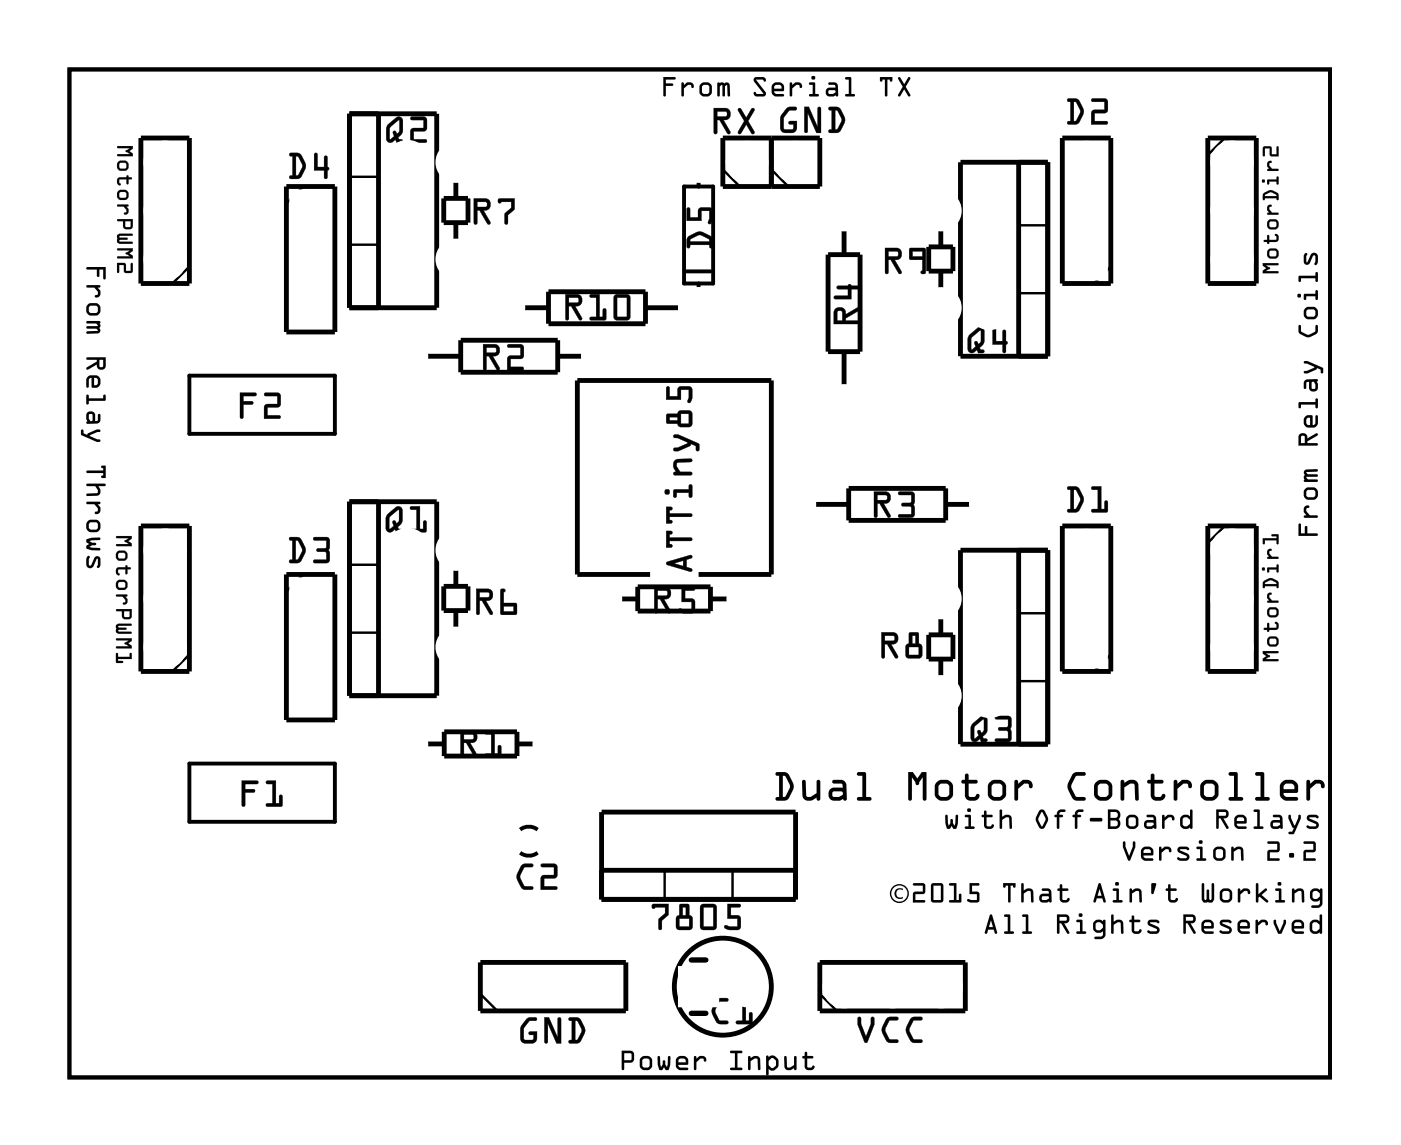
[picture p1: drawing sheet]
<svg xmlns="http://www.w3.org/2000/svg" width="73mm" height="60mm" viewBox="0 0 73 60" stroke-linecap="round" stroke-linejoin="round" font-family="sans-serif">
<path d="M3.6 3.6h66.1v52.8h-66.1zM9.9 19.7h7.6v3h-7.6zM35.8 9.8h1.6v5h-1.6zM36 14.2h1.2M36.6 9.5v.3M36.6 14.8v.3M9.9 40h7.6v3h-7.6zM27.3 44.7a.73 .73 0 0 0 .8 0M27.3 43.4a.73 .73 0 0 1 .8 0" fill="none" stroke="#000" stroke-width=".2"/>
<path d="M3.6 3.6h66.1v52.8h-66.1z" fill="none" stroke="#000" stroke-width=".05"/>
<g fill="none" stroke="#000" stroke-width=".25">
<path d="M7.4 7.2h2.5v7.6h-2.5zM15 9.8h2.5v7.6h-2.5zM18.3 6h4.6v10.1h-4.6zM19.8 6v10.1M22.3 18.7h1.8M23.2 10.4h1.3v1.3h-1.3zM23.9 9.5v.9M23.9 11.7v.9M24.1 17.8h5.1v1.7h-5.1zM27.4 16.1h1.3M28.7 15.3h5.1v1.7h-5.1zM29.2 18.7h1.4"/>
<path d="M33.8 16.1h1.8M37.9 7.2h5v2.6h-5zM40.4 7.2v2.6M43.4 13.3h1.6v5.1h-1.6zM44.2 12v1.3M44.2 18.4v1.8M48.6 12.9h1.3v1.3h-1.3zM49.3 12v.9M49.3 14.2v1M50.3 8.5h4.6v10.2h-4.6zM53.4 8.5v10.2M55.6 7.2h2.6v7.6h-2.6z"/>
<path d="M63.3 7.2h2.5v7.6h-2.5zM7.4 27.5h2.5v7.7h-2.5zM15 30.1h2.5v7.6h-2.5zM18.3 26.3h4.6v10.1h-4.6zM19.8 26.3v10.1M22.3 39h1M23.2 30.7h1.3v1.3h-1.3zM23.3 38.3h3.8v1.3h-3.8zM23.9 29.8v.9M23.9 32v.9M27.1 39h.9M32.5 31.4h.9"/>
<path d="M33.4 30.7h3.8v1.3h-3.8zM34 30.1h-3.8v-10.2h10.2v10.2h-3.8M37.2 31.4h1M42.6 26.4h1.9M44.5 25.6h5v1.7h-5zM48.6 33.3h1.3v1.2h-1.3zM49.3 32.3v1M49.3 34.5v1M49.5 26.4h1.4M50.3 28.8h4.6v10.2h-4.6zM53.4 28.8v10.2M55.6 27.5h2.6v7.7h-2.6z"/>
<path d="M63.3 27.5h2.5v7.7h-2.5zM25.2 50.4h7.6v2.5h-7.6zM31.5 42.5h10.2v4.6h-10.2zM31.5 45.6h10.2M42.9 50.4h7.7v2.5h-7.7z"/>
<circle cx="37.9" cy="51.7" r="2.54"/>
</g>
<g fill="none" stroke="#000" stroke-width=".13">
<path d="M9.9 14l-.9 .8M15.9 9.8l-.9 .9M18.3 12.8h1.5M18.3 9.3h1.5M37.9 8.9l.8 .9M40.4 8.9l.9 .9M53.4 11.8h1.5M53.4 15.4h1.5M58.2 14l-.9 .8M64.1 7.2l-.8 .9M9.9 34.3l-.9 .9M15.9 30.1l-.9 .9"/>
<path d="M18.3 33.1h1.5M18.3 29.6h1.5M53.4 32.1h1.5M53.4 35.7h1.5M58.2 34.3l-.9 .9M64.1 27.5l-.8 .9M25.2 52.1l.8 .8M34.8 45.6v1.5M38.4 45.6v1.5M42.9 52.1l.9 .8"/>
</g>
<path d="M36.2 50.3h.8M36.2 53.1h.8" fill="none" stroke="#000" stroke-width=".28"/>
<g fill="#000">
<path d="M4.5 14h1v.6h-.1v-.5h-.2l-.1 .4v-.4h-.5zM4.5 15l.7-.1v.1l-.1 .1 .2 .1a.24 .24 0 0 1-.1 .3 .24 .24 0 0 1-.2 .1v-.1l.1-.1v-.1l-.2-.2h-.3zM4.5 16.2a.4 .4 0 0 1 .8 0 .4 .4 0 0 1-.8 0zM4.7 16l-.1 .3 .1 .1h.4v-.4zM4.5 16.8h.7v.6l-.7 .1 .1-.1 .5-.1v-.1h-.6l.1-.1h.5l-.1-.2h-.4zM4.5 18.7h1v.5a.24 .24 0 0 1-.2 .2 .24 .24 0 0 1-.2-.3l-.5 .3-.1-.1 .6-.4v-.1h-.5zM5.2 18.8v.4h.2v-.4zM4.6 19.7h.2h.3l.2 .2-.1 .3-.1 .1h-.3l-.1-.5v.1l-.1 .4h-.1v-.4zM4.9 19.8v.4h.2v-.3zM4.5 20.7h.1v.2h.8v-.2h.1v.3h-.9v.1v.1zM4.6 21.6h.3l.1 .5 .1-.1v-.3h.1v.4l-.7 .1zM4.7 21.7l-.1 .2 .2 .2v-.4zM4.3 22.5h.1v.2l.2 .1 .5-.3h.1v.1l-.5 .2 .5 .2 .1 .1h-.2l-.8-.3zM4.5 24.7l.9-.1-.1-.2h.2v.6h-.2l.1-.2h-.8zM4.5 25.4h1v.1h-.4a.28 .28 0 0 1 .2 .2 .28 .28 0 0 1-.2 .3h-.6l.1-.1 .5-.1-.1-.3h-.4zM4.5 26.3h.7v.1h-.1l.2 .2a.24 .24 0 0 1-.1 .2 .24 .24 0 0 1-.2 .1v-.1h.1v-.2l-.2-.2h-.3zM4.5 27.6a.4 .4 0 0 1 .8 0 .4 .4 0 0 1-.8 0zM4.7 27.4l-.1 .2 .1 .1h.4v-.3zM4.5 28.3l.7-.1v.1h-.5l.3 .2-.3 .1 .5 .1v.1l-.7-.1v-.1l.2-.1-.2-.1zM4.6 29.1l.1 .1v.4l.2-.4a.17 .17 0 0 1 .2-.1 .17 .17 0 0 1 .2 .2l-.1 .4h-.1v-.4l-.2 .3a.2 .2 0 0 1-.2 .2 .2 .2 0 0 1-.2-.2z"/>
<path d="M4.5 14h1v.6h-.1v-.5h-.2l-.1 .4v-.4h-.5zM4.5 14l.1 .1h.5v.4l.1-.4h.2v.5h.1v-.6zM4.5 15l.7-.1v.1l-.1 .1 .2 .1a.24 .24 0 0 1-.1 .3 .24 .24 0 0 1-.2 .1v-.1l.1-.1v-.1l-.2-.2h-.3zM4.5 15l.1 .1h.3l.2 .2v.1l-.1 .1a.18 .18 0 0 0 .2 .1 .18 .18 0 0 0 .1-.2l-.2-.3 .1-.1v-.1zM4.5 16.2a.4 .4 0 0 1 .8 0 .4 .4 0 0 1-.8 0zM4.5 16.2a.4 .4 0 0 0 .8 0 .4 .4 0 0 0-.8 0zM4.7 16v.4h.4v-.4zM4.7 16h.4v.4h-.4l-.1-.1zM4.5 16.8h.7v.4a.16 .16 0 0 1 .1 .2 .16 .16 0 0 1-.2 .1h-.6l.1-.1 .5-.1v-.1h-.6l.1-.1 .5-.1-.1-.1h-.4zM4.5 16.8l.1 .1h.4l.1 .1-.6 .1 .1 .1h.5v.1l-.5 .1-.1 .1h.6a.16 .16 0 0 0 .1-.1 .16 .16 0 0 0 0-.2v-.4zM4.5 18.7h1v.5a.24 .24 0 0 1-.2 .2 .24 .24 0 0 1-.2-.3l-.5 .3-.1-.1 .6-.4v-.1h-.5zM4.5 18.7l.1 .1h.5v.1l-.5 .3v.2l.5-.3a.24 .24 0 0 0 .2 .3 .24 .24 0 0 0 .2-.2v-.5zM5.2 18.8v.4h.2v-.4zM5.2 18.8h.2v.4h-.2zM4.6 19.7h.2h.3l.2 .2-.1 .3-.1 .1h-.3l-.1-.5v.1l-.1 .4h-.1v-.4zM4.6 19.7l-.1 .2v.4h.1l.1-.4v-.1l.1 .5h.3l.1-.1 .1-.3-.2-.2h-.3zM4.9 19.8v.4h.2v-.3zM4.9 19.8l.2 .1v.3h-.2zM4.5 20.7h.1v.2h.8v-.2h.1v.3h-.9v.1v.1zM4.5 20.7l.1 .5v-.1v-.1h.9v-.3h-.1v.2h-.8v-.2zM4.6 21.6h.3l.1 .5 .1-.1v-.3h.1v.4l-.7 .1zM4.6 21.6l-.1 .6 .7-.1v-.4h-.1v.3l-.1 .1-.1-.5zM4.7 21.7l-.1 .2 .2 .2v-.4zM4.7 21.7h.1v.4l-.2-.2zM4.3 22.5h.1v.2l.2 .1 .5-.3h.1v.1l-.5 .2 .5 .2 .1 .1h-.2l-.8-.3zM4.3 22.5v.3l.8 .3h.2l-.1-.1-.5-.2 .5-.2v-.1l-.6 .2v.1l-.2-.1v-.2zM4.5 24.7l.9-.1-.1-.2h.2v.6h-.2l.1-.2h-.8zM4.5 24.7l.1 .1h.8l-.1 .2h.2v-.6h-.2l.1 .2zM4.5 25.3l1 .1v.1h-.4a.29 .29 0 0 1 0 .5h-.6l.1-.1 .5-.1v-.1l-.1-.2h-.4zM4.5 25.4l.1 .1h.4l.1 .2v.1l-.5 .1-.1 .1h.6a.24 .24 0 0 0 .1-.4l-.1-.1h.4v-.1zM4.5 26.3h.7v.1h-.1l.2 .2a.24 .24 0 0 1-.1 .2 .24 .24 0 0 1-.2 .1v-.1h.1v-.2l-.2-.2h-.3zM4.5 26.3l.1 .1h.3l.2 .2v.2l-.1 .1a.18 .18 0 0 0 .2 0 .18 .18 0 0 0 .1-.2l-.2-.3h.1v-.1zM4.5 27.6a.4 .4 0 0 1 .8 0 .4 .4 0 0 1-.8 0zM4.5 27.6a.4 .4 0 0 0 .8 0 .4 .4 0 0 0-.8 0zM4.7 27.4v.3h.4v-.3zM4.7 27.4h.4v.3h-.4l-.1-.1zM4.5 28.3l.7-.1v.1h-.5l.3 .2-.3 .1 .5 .1v.1l-.7-.1v-.1l.2-.1-.2-.1zM4.5 28.3v.1l.2 .1-.2 .1v.1l.7 .1v-.1l-.5-.1 .3-.1-.3-.2h.5v-.1zM4.6 29.1l.1 .1v.4l.3-.4 .2-.1v.1v.5h-.1v-.4l-.2 .3a.2 .2 0 0 1-.2 .2 .2 .2 0 0 1-.2-.2zM4.6 29.1l-.1 .5 .1 .1h.3l.2-.4v.4h.1l.1-.4a.17 .17 0 0 0-.2-.2 .17 .17 0 0 0-.2 .1l-.2 .4v-.4z"/>
<path d="M6.1 7.7h.9v.1l-.2 .1 .2 .1v.2h-.8v-.1h.6l-.2-.2 .2-.1h-.6zM6.1 8.7a.3 .3 0 0 1 .6 0 .3 .3 0 0 1-.6 0zM6.3 8.5v.3h.3v-.3zM6.2 9.3h.4l.1-.1v.1h.2l-.2 .1v.3l-.1-.3h-.3v.3a.21 .21 0 0 1-.2-.1 .21 .21 0 0 1 .1-.3zM6.1 10.2a.3 .3 0 0 1 .6 0 .3 .3 0 0 1-.6 0zM6.3 10.1v.3l.3-.1v-.2zM6.1 10.7h.6v.1h-.1l.1 .1a.2 .2 0 0 1 0 .3 .2 .2 0 0 1-.2 0l.1-.2-.1-.2h-.3zM6.1 11.5h.9l-.1 .4v.1h-.4v-.1l-.1-.3h-.2zM6.6 11.6v.3h.2v-.3zM6.1 12.3l.2-.1h.6v.1h-.6v.2h.4l-.5 .1 .7 .1h.1l-.7 .1-.2-.1zM6.1 13h.9v.1l-.2 .2 .2 .1v.1h-.8v-.1h.6l-.2-.1 .2-.2h-.6zM6.1 13.8h.5v.4h.2v-.4h.1v.4l-.3 .1-.1-.4h-.3v.3v.1z"/>
<path d="M6.1 7.7l.9-.1v.2l-.2 .1 .2 .1v.2h-.8v-.1h.6l-.2-.2 .2-.1h-.6zM6.1 7.7l.1 .1h.6l-.2 .1 .2 .2h-.6v.1h.8v-.2l-.2-.1 .2-.1v-.1zM6.1 8.7a.31 .31 0 0 1 .6 0 .31 .31 0 0 1-.6 0zM6.1 8.7a.3 .3 0 0 0 .6 0 .3 .3 0 0 0-.6 0zM6.3 8.5v.3h.3v-.3zM6.3 8.5h.3v.3h-.3zM6.2 9.3h.4l.1-.1v.1h.2l-.2 .1v.3l-.1-.3h-.3l-.1 .2 .1 .1a.23 .23 0 0 1-.1-.4zM6.2 9.3a.23 .23 0 0 0 .1 .4v-.3h.3l.1 .2v-.2l.2-.1h-.2v-.1l-.1 .1zM6.1 10.2a.31 .31 0 0 1 .6 0 .31 .31 0 0 1-.6 0zM6.1 10.2a.3 .3 0 0 0 .6 0 .3 .3 0 0 0-.6 0zM6.3 10.1v.2h.3v-.2zM6.3 10.1h.3v.2l-.3 .1zM6.1 10.7h.6v.1h-.1l.1 .1a.19 .19 0 0 1 0 .3 .19 .19 0 0 1-.2 0l.1-.2-.1-.2h-.3zM6.1 10.7l.1 .1h.3l.1 .2v.1l-.1 .1a.2 .2 0 0 0 .2-.3l-.1-.1h.1v-.1zM6.1 11.5h.9l-.1 .4v.1h-.4v-.1l-.1-.3h-.2zM6.1 11.5l.1 .1h.3v.3v.1h.4v-.1l.1-.4zM6.6 11.6v.3h.2v-.3zM6.5 11.6h.4l-.1 .3h-.2zM6.2 12.3l.7-.1v.2l-.6-.1v.2h.4l-.5 .1 .7 .1h.1l-.7 .1-.2-.1zM6.2 12.3l-.1 .4 .2 .1 .6-.1-.7-.1h.1l.4-.1h-.4v-.2h.6zM6.1 13h.9v.1l-.2 .2 .2 .1v.1h-.8v-.1h.6l-.2-.1 .2-.2h-.6zM6.1 13l.1 .1h.6l-.2 .2 .2 .1h-.6v.1h.8v-.1l-.2-.1 .2-.2v-.1zM6.1 13.8h.5v.4h.2v-.4h.1l.1 .4-.4 .1-.1-.4h-.3v.3v.1zM6.1 13.8l.1 .5v-.4h.3l.1 .4 .3-.1v-.4v.4h-.3v-.4z"/>
<path d="M15.2 8h.5l.3 .7-.2 .6-.6 .1a.1 .1 0 0 1-.1-.1 .1 .1 0 0 1 .1-.1h.1v-1h-.1zM15.2 8v.2h.1v1h-.1v.1l.4 .1 .4-.5v-.4l-.3-.4zM15.5 8.2v1l.1-.1 .2-.4-.2-.5zM15.5 8.2h.1l.3 .5-.3 .5h-.1zM16.5 8l.1 .1v.6h.4v-.5a.1 .1 0 0 1 .1-.1 .1 .1 0 0 1 .1 .1v.5a.09 .09 0 0 1 0 .1 .09 .09 0 0 1 0 .1v.4a.1 .1 0 0 1-.1 .1 .1 .1 0 0 1-.1-.1v-.4h-.6zM16.5 8v.9h.5v.4l.1 .1v-.5l.1-.1h-.1v-.6h-.1v.6h-.4v-.7z"/>
<path d="M15.2 8l.5 .1a.8 .8 0 0 1 .1 1.1l-.2 .2-.4-.1v-.1h.1v-1h-.1zM15.5 8.2v1h.1l.2-.5-.2-.5zM16.5 8l.1 .1v.6h.4v-.5h.1l.1 .5v.1v.1l-.1 .5-.1-.1v-.4h-.5z"/>
<path d="M20.3 6.5l.5-.4 .2 .1 .1 .7-.2 .3v.1h.1a.1 .1 0 0 1 .1 .1 .1 .1 0 0 1-.1 .1h-.2l-.1-.2-.2 .2-.2-.1a.94 .94 0 0 1 0-.8zM20.4 6.5a.97 .97 0 0 0-.1 .8l.1 .2 .3-.2 .1 .2 .3-.1v-.1h-.2l-.1-.1 .3-.3v-.6a.21 .21 0 0 0-.1-.2 .21 .21 0 0 0-.2 .1zM20.5 6.6v.7l.1-.2v-.1a.11 .11 0 0 1 .1-.1 .11 .11 0 0 1 .1 .1l.1-.2v-.5zM20.5 6.6l.4-.3v.5a.14 .14 0 0 1-.1 .2 .14 .14 0 0 1-.1-.1h-.1l.1 .2-.3 .2zM21.5 6.1h.7l.2 .1-.1 .6-.6 .1v.4h.6a.1 .1 0 0 1 .1 .1 .1 .1 0 0 1-.1 .1h-.8v-.7l.7-.1v-.4h-.7zM21.5 6.1v.2h.7v.4l-.6 .1-.1 .7h.8v-.2h-.6v-.4l.6-.1v-.6l-.1-.1z"/>
<path d="M20.4 6.5l.4-.4 .2 .1 .1 .7-.2 .3 .2 .2-.1 .1h-.2l-.1-.2-.3 .2-.2-.2a.98 .98 0 0 1 .2-.8zM20.5 6.6l-.1 .7 .2-.2v-.1a.11 .11 0 0 1 .1-.1 .11 .11 0 0 1 .1 .1l.1-.2v-.5zM21.5 6.1h.7l.1 .1v.6l-.6 .1v.4h.6v.2h-.8v-.7l.7-.1v-.4h-.7z"/>
<path d="M24.8 10.4h.6a.32 .32 0 0 1 .3 .4 .32 .32 0 0 1-.4 .2l.4 .6a.11 .11 0 0 1-.1 .2 .1 .1 0 0 1-.1-.1l-.4-.7h-.1v.7a.1 .1 0 0 1-.1 .1 .1 .1 0 0 1-.1-.1zM24.8 10.4l.1 1.3h.1v-.7h.1l.4 .7h.2l-.4-.7a.31 .31 0 0 0 .4-.2 .31 .31 0 0 0-.3-.4zM25 10.6v.2h.5v-.2zM25 10.6h.5v.2l-.5 .1zM26.1 10.4h.9v.6l-.4 .3v.4a.1 .1 0 0 1-.1 .1 .1 .1 0 0 1-.1-.1v-.5l.4-.3v-.3h-.5h-.2zM26.1 10.4v.2h.7v.3l-.4 .3v.5h.1l.1-.4 .3-.3 .1-.6z"/>
<path d="M24.8 10.4h.6a.31 .31 0 0 1 .3 .4 .31 .31 0 0 1-.4 .2l.4 .7h-.1l-.5-.7h-.1v.7l-.1 .1zM25 10.6v.2h.5v-.2zM26.1 10.4h.9l-.1 .6-.3 .3-.1 .5-.1-.1v-.5l.4-.3v-.3h-.7z"/>
<path d="M25.3 18h.6a.32 .32 0 0 1 .3 .4 .32 .32 0 0 1-.4 .3l.4 .6a.1 .1 0 0 1-.1 .1 .1 .1 0 0 1-.1 0l-.4-.7h-.1v.6a.1 .1 0 0 1-.1 .1 .1 .1 0 0 1-.1-.1zM25.3 18l.1 1.4 .1-.1v-.7h.1l.4 .7h.2l-.4-.7a.31 .31 0 0 0 .4-.2 .31 .31 0 0 0-.3-.4zM25.5 18.2v.3l.5-.1-.1-.2zM25.5 18.2h.4l.1 .2-.5 .1zM26.6 18.1l.7-.1 .1 .1v.7h-.7v.4h.6a.1 .1 0 0 1 .1 .1 .1 .1 0 0 1-.1 .1h-.7v-.7l.7-.1v-.4h-.7zM26.6 18.1v.1h.7v.4l-.7 .1v.7h.8v-.2h-.7v-.4l.7-.1v-.6l-.1-.1z"/>
<path d="M25.3 18h.6a.31 .31 0 0 1 .3 .4 .31 .31 0 0 1-.4 .3l.4 .6-.2 .1-.4-.7h-.1v.6l-.1 .1zM25.5 18.2v.3l.5-.1-.1-.2zM26.6 18.1l.7-.1 .1 .1v.6l-.7 .1v.4h.7v.2h-.8v-.7l.7-.1v-.4h-.7z"/>
<path d="M29.6 15.4h.6a.32 .32 0 0 1 .3 .4 .32 .32 0 0 1-.4 .2l.4 .6a.11 .11 0 0 1-.1 .2 .1 .1 0 0 1-.1-.1l-.4-.7h-.1v.7a.1 .1 0 0 1-.1 .1 .1 .1 0 0 1-.1-.1zM29.6 15.4l.1 1.4 .1-.1v-.7h.1l.4 .7h.2l-.4-.7a.31 .31 0 0 0 .4-.2 .31 .31 0 0 0-.3-.4zM29.8 15.6v.3l.5-.1v-.2zM29.8 15.6h.5v.2l-.5 .1zM30.9 15.4h.5v1.2h.2v-.4a.1 .1 0 0 1 .1-.1 .1 .1 0 0 1 .1 .1l-.1 .6h-.7a.1 .1 0 0 1-.1-.1 .1 .1 0 0 1 .1-.1h.2v-1h-.3zM30.9 15.4v.2h.3v1h-.3v.1l.8 .1v-.6h-.1v.4h-.2v-1.2zM32.2 15.5l.6-.1 .2 .1v1.1l-.1 .2h-.6l-.2-.1zM32.2 15.5v1.2l.1 .1h.6l.1-.2v-1.1l-.2-.1zM32.3 15.6v1h.5v-1zM32.3 15.6h.5v1h-.5z"/>
<path d="M29.6 15.4h.6a.31 .31 0 0 1 .3 .4 .31 .31 0 0 1-.4 .2l.4 .7-.1 .1-.5-.8h-.1v.7l-.1 .1zM29.8 15.6v.3l.5-.1v-.2zM30.9 15.4h.5v1.2h.2v-.4h.1v.6l-.8-.1v-.1h.3v-1h-.3zM32.2 15.5l.6-.1 .2 .1v1.1l-.1 .2h-.6l-.1-.1zM32.3 15.6v1h.5v-1z"/>
<path d="M34.7 4l.7 .1-.5 .1v.2h.4l-.4 .1-.1 .6-.1-.1zM34.7 4l.1 1.1 .1-.6 .4-.1h-.4v-.2l.5-.1zM35.7 4.3h.1v.2l.2-.2a.24 .24 0 0 1 .2 0 .24 .24 0 0 1 .1 .3h-.1v-.1l-.2-.1-.2 .2v.4l-.1 .1zM35.7 4.3v.7h.1v-.4l.2-.2h.2l.1 .2a.18 .18 0 0 0 0-.2 .18 .18 0 0 0-.2-.1l-.3 .2v-.2zM36.6 4.7a.4 .4 0 0 1 .8 0 .4 .4 0 0 1-.8 0zM36.6 4.7a.37 .37 0 0 0 .7 0 .37 .37 0 0 0-.7 0zM36.8 4.5v.4h.3v-.4l-.1-.1zM36.8 4.5l.2-.1 .1 .1v.4h-.3zM37.6 4.3l.3 .1a.16 .16 0 0 1 .2-.1 .16 .16 0 0 1 .1 .2v.5h-.1v-.6l-.1 .1v.5h-.1l-.1-.6-.1 .1v.5l-.1 .1zM37.6 4.3v.7h.1v-.5l.1-.1 .1 .6h.1v-.5l.1-.1v.6h.1v-.5a.16 .16 0 0 0-.1-.2 .16 .16 0 0 0-.2 .1zM39.5 4.1l.4-.1 .2 .1v.2l-.1-.1h-.4l.5 .7-.1 .1-.4 .1-.1-.2v-.1l.1 .1h.4l-.5-.6zM39.5 4.1v.2l.5 .6h-.4l-.1-.1v.1l.1 .2 .4-.1 .1-.1-.5-.7h.4l.1 .1v-.2l-.2-.1zM40.5 4.4l.2-.1 .3 .1v.4h-.5l.1 .1h.4v.1l-.4 .1-.1-.1-.1-.2zM40.5 4.4l-.1 .4 .1 .2 .1 .1 .4-.1v-.1h-.4l-.1-.1h.5v-.4l-.3-.1zM40.6 4.5l-.1 .1h.4v-.1zM40.6 4.5h.3v.1h-.4zM41.4 4.3h.1v.2l.1-.2a.24 .24 0 0 1 .3 0 .24 .24 0 0 1 .1 .3h-.1v-.1l-.2-.1-.2 .2v.4l-.1 .1zM41.4 4.3v.7h.1v-.4l.2-.2h.1l.2 .2a.18 .18 0 0 0 0-.2 .18 .18 0 0 0-.2-.1l-.3 .2v-.2zM42.4 4.3l.3 .1v.5h.2v.2l-.5-.1v-.1h.2v-.5h-.2zM42.4 4.3v.1h.2v.5h-.2v.1h.4l.1-.1h-.2v-.5zM42.5 4.1a.1 .1 0 0 1 .2 0 .1 .1 0 0 1-.2 0zM42.5 4.1a.1 .1 0 0 0 .2 0 .1 .1 0 0 0-.2 0zM43.4 4.3h.4l.1 .2v.5l-.5 .1a.24 .24 0 0 1-.2-.3 .24 .24 0 0 1 .2-.2h.4l-.1-.1-.3-.1zM43.4 4.3v.1l.3 .1 .1 .1h-.4a.23 .23 0 0 0-.2 .2 .23 .23 0 0 0 .2 .3l.5-.1v-.5l-.1-.2zM43.4 4.7v.2l.4-.1-.1-.1zM43.4 4.7h.3l.1 .1-.4 .1zM44.3 4.1h.3v.8h.2l-.1 .2-.4-.1v-.1h.2v-.7h-.2zM44.3 4.1v.1h.2v.7h-.2v.1h.4l.1-.1h-.2v-.8zM46.1 4h.6v.3l-.2-.1-.1 .9-.1-.1v-.8l-.2 .1zM46.1 4v.3l.2-.1v.8h.1l.1-.8 .2 .1v-.3zM47.1 4.1h.1l.2 .3 .2-.3h.1l-.3 .4 .3 .5-.1 .1-.2-.4-.2 .3h-.2l.3-.5zM47.1 4.1l.2 .4-.3 .5h.2l.2-.3 .2 .3h.1l-.3-.5 .3-.4h-.1l-.2 .3-.2-.3z"/>
<path d="M34.7 4l.7 .1-.5 .1v.2h.4l-.4 .1-.1 .6-.1-.1zM35.7 4.3h.1v.2l.2-.2a.24 .24 0 0 1 .2 0 .24 .24 0 0 1 .1 .3h-.1v-.1l-.2-.1-.2 .2v.4l-.1 .1zM36.6 4.7a.37 .37 0 0 1 .7 0 .37 .37 0 0 1-.7 0zM36.8 4.5v.4h.3v-.4l-.1-.1zM37.6 4.3l.6 .1v.6h-.1v-.6l-.1 .1-.1 .5h-.1v-.6l-.1 .1v.5h-.1zM39.5 4.1l.4-.1 .2 .1v.2l-.1-.1h-.4l.5 .7-.1 .1-.4 .1-.1-.2v-.1l.1 .1h.4l-.5-.6zM40.5 4.4l.2-.1 .3 .1v.4h-.5l.1 .1h.4v.1l-.4 .1-.1-.1-.1-.2zM40.6 4.5l-.1 .1h.4v-.1zM41.4 4.3h.1v.2l.1-.2a.24 .24 0 0 1 .3 0 .24 .24 0 0 1 .1 .3h-.1v-.1l-.2-.1-.2 .2v.4l-.1 .1zM42.4 4.3l.3 .1v.5h.2v.2l-.5-.1v-.1h.2v-.5h-.2zM42.5 4.1a.1 .1 0 0 1 .2 0 .1 .1 0 0 1-.2 0zM43.4 4.3h.4l.1 .2v.5l-.5 .1a.24 .24 0 0 1-.2-.3 .24 .24 0 0 1 .2-.2h.4l-.1-.1-.3-.1zM43.4 4.7v.2l.4-.1-.1-.1zM44.3 4.1h.3v.8h.2l-.1 .2-.4-.1v-.1h.2v-.7h-.2zM46.1 4h.6v.3l-.2-.1-.1 .9-.1-.1v-.8l-.2 .1zM47.1 4.1h.1l.2 .3 .2-.3h.1l-.3 .4 .3 .5-.1 .1-.2-.4-.2 .3h-.2l.3-.5z"/>
<path d="M36.1 12.4a.81 .81 0 0 1 1.1 0l.1 .5-.1 .1v-.2h-1.1v.2h-.1v-.4zM36.2 12.5l-.1 .2h1.1l-.1-.2-.5-.2zM36 10.9h.1v.5h.5v-.5h.6l.1 .1v.4a.15 .15 0 0 1 0 .3 .15 .15 0 0 1-.2-.1l.1-.6h-.5v.6h-.7z"/>
<path d="M36.1 12.4l.5-.3 .2 .1 .5 .2v.5a.1 .1 0 0 1-.1 .1 .1 .1 0 0 1-.1-.1l.1-.1h-1.1l.1 .1a.1 .1 0 0 1-.1 .1 .1 .1 0 0 1-.1-.1zM36.1 12.4l-.1 .2v.4l.1-.1v-.1h1.1v.2l.1-.1v-.5l-.5-.2h-.3zM36.2 12.5l-.1 .2h1.1l-.1-.2-.5-.2zM36.1 12.5l.5-.2 .5 .2 .1 .2h-1.1zM36 10.9h.1v.5h.5v-.5h.6l.1 .1v.7a.1 .1 0 0 1-.2 0 .1 .1 0 0 1 0-.1l.1-.6h-.5v.6h-.7zM36 10.9v.7h.7v-.6h.5l-.1 .6v.1h.1l.1-.7-.1-.1h-.6v.5h-.5v-.5z"/>
<path d="M37.4 5.7h.6a.32 .32 0 0 1 .3 .3 .32 .32 0 0 1-.4 .3l.4 .6a.1 .1 0 0 1-.1 .1 .1 .1 0 0 1-.1 0l-.4-.7h-.1v.6a.1 .1 0 0 1-.1 .1 .1 .1 0 0 1-.1-.1zM37.4 5.7v1.3l.2-.1v-.6h.1l.4 .7h.1l-.3-.7a.31 .31 0 0 0 .4-.3 .31 .31 0 0 0-.3-.3zM37.6 5.8v.3l.5-.1-.1-.1zM37.6 5.8h.4l.1 .3h-.5zM38.7 5.7h.1l.3 .5 .2-.5a.1 .1 0 0 1 .2 0 .1 .1 0 0 1 0 .1l-.3 .5 .3 .6a.1 .1 0 0 1 0 .1 .1 .1 0 0 1-.2 0l-.2-.5-.3 .5a.1 .1 0 0 1-.1 0 .1 .1 0 0 1 0-.1l.3-.6-.3-.5zM38.7 5.7v.1l.3 .5-.3 .7h.1l.3-.5 .3 .5h.1v-.1l-.3-.6 .3-.6h-.1l-.3 .5-.3-.5z"/>
<path d="M37.4 5.7h.6a.31 .31 0 0 1 .3 .3 .31 .31 0 0 1-.4 .3l.4 .7h-.2l-.4-.7h-.1v.6l-.2 .1zM37.6 5.8v.3h.5l-.1-.3zM38.7 5.7h.1l.3 .5 .3-.5h.1l-.3 .6 .3 .6v.1h-.1l-.3-.5-.3 .5h-.1l.3-.7z"/>
<path d="M41.2 5.7l.4-.1a.1 .1 0 0 1 .1 .1 .1 .1 0 0 1-.1 .1h-.2l-.3 .4v.6h.4l.1-.3h-.2a.1 .1 0 0 1-.1-.1 .1 .1 0 0 1 .1-.1h.3v.6l-.2 .1-.6-.1v-.2v-.6zM41.2 5.7a.9 .9 0 0 0-.2 1.2h.6l.1-.2v-.4h-.3l-.1 .2h.3l-.1 .3-.5-.1 .1-.6 .2-.3h.4v-.1l-.3-.1zM42.1 5.6h.3l.4 1v-.9a.1 .1 0 0 1 .1-.1 .1 .1 0 0 1 .1 .1v1.3h-.2l-.5-1.1v1a.1 .1 0 0 1-.1 .1 .1 .1 0 0 1-.1-.1zM42.1 5.6v1.3h.1h.1v-1l.5 1.1h.2v-1.3l-.1-.1-.1 .1v1l-.4-1.1zM43.4 5.6h.5l.4 .7-.3 .6-.5 .1a.1 .1 0 0 1-.1-.1 .1 .1 0 0 1 .1-.1h.1v-1h-.2zM43.4 5.6v.1l.2 .1v1h-.2v.1h.5l.3-.4v-.4l-.3-.5zM43.7 5.8v1l.2-.1 .2-.4-.2-.5zM43.7 5.8h.2l.2 .5-.3 .5h-.1z"/>
<path d="M41.2 5.7l.2-.1h.3v.1v.1h-.4l-.2 .3-.1 .6 .5 .1 .1-.3h-.2l-.1-.1 .4-.1v.5l-.1 .1-.5 .1-.2-.1v-.2a.94 .94 0 0 1 .3-1zM42.1 5.6h.3l.4 1v-.9l.1-.1 .1 .1v1.3h-.2l-.5-1.1v1l-.1 .1-.1-.1zM43.4 5.6h.5a.8 .8 0 0 1 .1 1.2l-.1 .2-.5-.1v-.1h.2v-1l-.2-.1zM43.7 5.8v1h.1l.3-.5-.2-.5z"/>
<path d="M43.8 16.2a.32 .32 0 0 1 .3-.1 .32 .32 0 0 1 .2 .4l.7-.4v.1l-.7 .5v.1h.6l.1 .1-1.3 .1zM43.9 16.3l-.1 .5h.3v-.5zM43.8 15h.6l.1-.1 .5 .2h-.4v.6h-.8l-.1-.1v-.1h.7v-.4h-.5z"/>
<path d="M43.7 16.2a.32 .32 0 0 1 .4-.1 .32 .32 0 0 1 .2 .4l.6-.4a.1 .1 0 0 1 .1 0 .1 .1 0 0 1 0 .2l-.7 .4v.1h.6a.1 .1 0 0 1 .1 .1 .1 .1 0 0 1-.1 .1h-1.2v-.6zM43.8 16.2l-.1 .8 1.3-.1-.1-.1h-.6v-.1l.7-.4v-.2l-.7 .4a.31 .31 0 0 0-.2-.4 .31 .31 0 0 0-.3 .1zM43.9 16.3l-.1 .5h.3v-.5zM43.9 16.3h.2v.5h-.3zM43.8 15h.6a.09 .09 0 0 1 .1-.1 .09 .09 0 0 1 .1 .1h.3a.1 .1 0 0 1 .1 .1 .1 .1 0 0 1-.1 .1l-.3-.1v.6h-.8a.1 .1 0 0 1-.1-.1 .1 .1 0 0 1 .1-.1h.6v-.4h-.5zM43.9 15v.1h.5v.4h-.7v.1l.1 .1h.8v-.6h.3h.1l-.5-.2-.1 .1z"/>
<path d="M46.3 13h.7a.32 .32 0 0 1 .2 .3 .32 .32 0 0 1-.3 .3l.3 .6a.1 .1 0 0 1 0 .1 .1 .1 0 0 1-.1 0l-.4-.7h-.2v.7a.1 .1 0 0 1-.1 .1 .1 .1 0 0 1-.1-.1zM46.4 13v1.3h.1v-.7h.2l.4 .7h.1l-.4-.7a.31 .31 0 0 0 .4-.2 .31 .31 0 0 0-.2-.4zM46.5 13.2v.2h.5v-.2zM46.5 13.2h.5v.2h-.5zM47.6 13h.9v1.3l-.2 .1a.09 .09 0 0 1-.1-.1 .09 .09 0 0 1 .1-.1v-.6h-.7zM47.6 13v.6h.7v.6l-.1 .1h.2l.1-1.3zM47.8 13.2v.2h.5v-.2zM47.8 13.2h.5v.2h-.5z"/>
<path d="M46.4 13h.6a.31 .31 0 0 1 .2 .4 .31 .31 0 0 1-.3 .2l.3 .7h-.1l-.4-.7h-.2v.7h-.1zM46.5 13.2v.2h.5v-.2zM47.6 13h.9l-.1 1.3h-.2l.1-.1v-.6h-.7zM47.8 13.2v.2h.5v-.2z"/>
<path d="M50.8 17.5l.5-.4 .2 .1 .1 .7-.3 .3 .1 .1h.1a.1 .1 0 0 1 .1 .1 .1 .1 0 0 1-.1 .1h-.3v-.2l-.2 .2-.3-.1a.94 .94 0 0 1 0-.8zM50.8 17.5a.97 .97 0 0 0-.1 .9l.2 .1 .3-.2v.2h.3v-.2h-.2v-.1l.2-.3v-.6a.21 .21 0 0 0-.1-.1 .21 .21 0 0 0-.2 0zM50.9 17.6v.7l.2-.1-.1-.2a.11 .11 0 0 1 .2-.1 .11 .11 0 0 1 0 .1l.2-.1v-.6zM50.9 17.6l.5-.3v.5a.14 .14 0 0 1-.1 .2 .14 .14 0 0 1-.2-.1l-.1 .1 .1 .2-.2 .1zM52 17.1l.2 .1v.7h.3v-.5a.1 .1 0 0 1 .1-.1 .1 .1 0 0 1 .1 .1v.5a.09 .09 0 0 1 .1 .1 .09 .09 0 0 1-.1 0v.4a.1 .1 0 0 1-.1 .1 .1 .1 0 0 1-.1-.1v-.4l-.5 .1zM52 17.2v.8h.5v.4l.1 .1 .1-.5h.1l-.1-.1v-.6h-.2v.6h-.3v-.7z"/>
<path d="M50.8 17.5l.5-.4 .2 .1v.7l-.2 .3 .3 .2-.1 .1h-.3v-.2l-.3 .2-.2-.1a.98 .98 0 0 1 .1-.9zM50.9 17.6v.7l.2-.1-.1-.2a.11 .11 0 0 1 .2-.1 .11 .11 0 0 1 0 .1l.2-.1v-.6zM52 17.2h.2v.7h.3v-.6h.2v.6l.1 .1h-.1l-.1 .5-.1-.1v-.4h-.5z"/>
<path d="M55.9 5.2h.6l.3 .6-.3 .6-.5 .1a.1 .1 0 0 1-.1-.1 .1 .1 0 0 1 .1-.1h.1v-1h-.2zM55.9 5.2v.1h.2v1.1h-.2v.1h.5l.3-.5v-.3l-.3-.5zM56.2 5.3l.1 1h.1l.2-.5-.2-.4zM56.2 5.3l.2 .1 .2 .4-.3 .6h-.1zM57.2 5.2l.6-.1 .2 .2v.6h-.7v.4h.6a.1 .1 0 0 1 .1 .1 .1 .1 0 0 1-.1 .1h-.8l.1-.7h.6v-.5h-.6zM57.2 5.2v.1h.7v.5h-.7v.7h.8v-.1h-.7v-.5h.7v-.6l-.2-.1z"/>
<path d="M55.9 5.2h.5a.8 .8 0 0 1 .1 1.2l-.1 .1h-.5v-.1l.2-.1v-1h-.2zM56.2 5.3v1h.1l.3-.5-.2-.4zM57.2 5.2h.6l.2 .1v.6h-.7v.4l.7 .1v.1h-.8v-.7h.6v-.5h-.6z"/>
<path d="M66.1 13.8h.8v.1h-.6l.2 .1-.2 .2h.6l.1 .1h-.9v-.1l.2-.2-.2-.1zM66.4 13.3a.3 .3 0 0 1 .6 0 .3 .3 0 0 1-.6 0zM66.5 13.2v.2h.3v-.3zM66.4 12.3h.1v.3h.3v-.3a.21 .21 0 0 1 .2 .2 .21 .21 0 0 1-.2 .2h-.3l-.1 .1v-.1h-.2v-.1h.2zM66.4 11.7a.3 .3 0 0 1 .6 0 .3 .3 0 0 1-.6 0zM66.5 11.6v.3h.3v-.3zM66.4 10.8h.2l-.1 .2 .1 .1h.3l.1 .1h-.6l.1-.1-.1-.1zM66.2 10.1a.49 .49 0 0 1 .7 0v.4v-.1h-.7v.1zM66.3 10.2l-.1 .1h.7l-.3-.2zM66.4 9.4h.5v-.2l.1 .4-.1 .1v-.2h-.4l-.1 .2zM66.1 9.5a.1 .1 0 0 1 .2 0 .1 .1 0 0 1-.2 0zM66.4 8.5h.2l-.1 .2 .1 .1 .3 .1h.1h-.6l.1-.1-.1-.1zM66.2 7.7h.3l.1 .4h.3v-.4l.1 .5h-.5v-.4h-.3v.3v.1z"/>
<path d="M66.1 13.8h.8v.1h-.6l.2 .1-.2 .2h.6l.1 .1h-.9v-.1l.2-.2-.2-.1zM66.1 13.8v.1l.2 .1-.2 .2v.1h.9l-.1-.1h-.6l.2-.2-.2-.1h.6v-.1zM66.4 13.3a.31 .31 0 0 1 .6 0 .31 .31 0 0 1-.6 0zM66.4 13.3a.3 .3 0 0 0 .6 0 .3 .3 0 0 0-.6 0zM66.5 13.2v.2h.3v-.3zM66.5 13.2l.3-.1 .1 .3h-.4zM66.4 12.3h.1v.3h.3l.1-.2-.1-.1v-.1a.22 .22 0 0 1 .2 .3 .22 .22 0 0 1-.2 .2h-.3l-.1 .1v-.1h-.2v-.1h.2zM66.4 12.3v.3h-.2v.1h.2v.1l.1-.1h.3a.22 .22 0 0 0 .2-.2 .22 .22 0 0 0-.2-.2v.3h-.3v-.3zM66.4 11.7a.31 .31 0 0 1 .6 0 .31 .31 0 0 1-.6 0zM66.4 11.7a.3 .3 0 0 0 .6 0 .3 .3 0 0 0-.6 0zM66.5 11.6v.3l.3-.1v-.2zM66.5 11.6h.3l.1 .3h-.4zM66.4 10.8l.2-.1-.1 .3 .1 .1h.3l.1 .1h-.6l.1-.1-.1-.1zM66.4 10.8v.2l.1 .1-.1 .1h.5l-.3-.1-.1-.1 .1-.2zM66.2 10.1l.3-.1h.2l.2 .1 .1 .4h-.1v-.1h-.7v.1zM66.2 10.1v.4v-.1h.7v.1l.1-.1-.1-.3-.2-.1h-.3zM66.3 10.2l-.1 .1h.7l-.3-.2zM66.3 10.2l.3-.1 .3 .2h-.7zM66.4 9.4h.5v-.2l.1 .4-.1 .1v-.2h-.4l-.1 .2zM66.4 9.4v.3l.1-.2h.4v.1h.1l-.1-.3v.1zM66.1 9.5a.1 .1 0 0 1 .2 0 .1 .1 0 0 1-.2 0zM66.1 9.5a.1 .1 0 0 0 .2 0 .1 .1 0 0 0-.2 0zM66.4 8.5l.2-.1-.1 .3 .1 .1h.3l.1 .1h-.6l.1-.1-.1-.1zM66.4 8.5v.2l.1 .2h-.1h.5h-.3l-.1-.2 .1-.2zM66.2 7.7h.3l.1 .4h.3v-.4l.1 .5h-.5v-.4h-.3l.1 .3-.1 .1zM66.2 7.7v.5v-.4h.3v.4h.5l-.1-.5v.4h-.3l-.1-.4z"/>
<path d="M6.1 28.1h.8v.1l-.2 .1 .2 .2v.1h-.8v-.1h.7l-.3-.2 .2-.1h-.6zM6.1 29.1a.3 .3 0 0 1 .6 0 .3 .3 0 0 1-.6 0zM6.2 29v.3l.3-.1v-.2zM6.1 29.8l.5-.1v-.1l.1 .1h.2l-.2 .1-.1 .3v-.3h-.4v.3a.21 .21 0 0 1-.1-.1 .21 .21 0 0 1 0-.2zM6.1 30.7a.3 .3 0 0 1 .6 0 .3 .3 0 0 1-.6 0zM6.2 30.5v.3h.3v-.3zM6.1 31.2l.5-.1 .1 .1h-.1l.1 .2a.2 .2 0 0 1 0 .2 .2 .2 0 0 1-.2 .1l.1-.3-.2-.2h-.3zM6.1 31.9h.8v.4l-.1 .1h-.3l-.1-.1v-.3h-.3zM6.5 32v.3h.3v-.3zM6.1 32.7h.1h.7l-.1 .1h-.6v.1h.4l-.4 .2h.6l.1 .1h-.7l-.1-.1zM6.1 33.4h.8v.2l-.2 .1 .2 .1v.2h-.8v-.1h.7l-.3-.2 .2-.2h-.6zM6.1 34.2h.1v.2h.6l.1-.2v.3h-.7v.1l.2 .1h-.3z"/>
<path d="M6.1 28.1h.8v.1l-.2 .1 .2 .2v.1h-.8v-.1h.6l-.2-.2 .2-.1h-.6zM6.1 28.1v.1h.7l-.3 .1 .3 .2h-.7v.1h.8v-.1l-.2-.2 .2-.1v-.1zM6.1 29.1a.31 .31 0 0 1 .6 0 .31 .31 0 0 1-.6 0zM6.1 29.1a.3 .3 0 0 0 .6 0 .3 .3 0 0 0-.6 0zM6.2 29v.2h.3v-.2zM6.2 29h.3v.2h-.3zM6.1 29.8l.5-.1v-.1l.1 .1h.2l-.2 .1-.1 .3v-.3h-.4v.2l.1 .1h-.1a.23 .23 0 0 1-.1-.3zM6.1 29.8a.23 .23 0 0 0 .1 .3v-.3h.4v.3l.1-.3 .1-.1h-.1l-.1-.1v.1zM6.1 30.7a.31 .31 0 0 1 .6 0 .31 .31 0 0 1-.6 0zM6.1 30.7a.3 .3 0 0 0 .6 0 .3 .3 0 0 0-.6 0zM6.2 30.5v.3h.3v-.3zM6.2 30.5h.3v.3h-.3zM6.1 31.1h.5l.1 .1-.1 .1 .1 .1a.19 .19 0 0 1 0 .2 .19 .19 0 0 1-.3 .1l.2-.3-.2-.2h-.3zM6.1 31.2h.3l.2 .2v.1l-.2 .1 .1 .1a.2 .2 0 0 0 .2-.3l-.2-.2h.2l-.1-.1zM6.1 31.9h.8v.4l-.1 .1h-.3l-.1-.1v-.3h-.3zM6.1 31.9v.1h.3v.3l.1 .1h.3l.1-.1v-.4zM6.5 32v.3h.3v-.3zM6.5 32h.3v.3h-.3zM6.1 32.7h.8l-.1 .1h-.6v.1h.4l-.4 .2h.6l.1 .1h-.7l-.1-.1zM6.1 32.7v.4l.1 .1h.7l-.7-.1v-.1l.4-.1h-.4v-.1h.6l.1-.1zM6.1 33.4h.8v.2l-.2 .1 .2 .1v.2h-.8v-.2l.6 .1-.2-.2 .2-.2h-.6zM6.1 33.5h.7l-.3 .2 .3 .2h-.7v.1h.8v-.2l-.2-.1 .2-.1v-.2zM6.1 34.2h.1v.2h.6v-.2h.1v.3h-.7v.1h.2l.1 .1h-.4zM6.1 34.2v.5h.3l-.2-.1v-.1h.7v-.3l-.1 .2h-.6v-.2z"/>
<path d="M12.6 20.6h.8a.1 .1 0 0 1 0 .1 .1 .1 0 0 1 0 .1l-.7-.1v.3h.5a.1 .1 0 0 1 .1 .1 .1 .1 0 0 1-.1 .1h-.5l.1 .6a.1 .1 0 0 1-.1 .1 .1 .1 0 0 1-.1-.1zM12.6 20.6v1.2l.1 .1v-.1v-.6h.5l.1-.1-.1-.1h-.5v-.3h.7v-.1zM13.9 20.6h.6l.2 .1v.6h-.7v.5l.6-.1a.1 .1 0 0 1 .1 .1 .1 .1 0 0 1-.1 .1h-.8l.1-.7h.6v-.5h-.6zM13.9 20.6v.1h.6v.5h-.6l-.1 .7h.8v-.1h-.6v-.5h.6l.1-.6-.2-.1z"/>
<path d="M12.6 20.6h.8v.1h-.7v.3h.5l.1 .1-.1 .1h-.5v.6v.1l-.1-.1zM13.9 20.6h.6l.2 .1-.1 .6h-.6v.5h.6v.1h-.8l.1-.7h.6v-.5h-.6z"/>
<path d="M15.2 28.2h.5l.3 .6-.2 .6-.6 .1a.1 .1 0 0 1-.1-.1 .1 .1 0 0 1 .1-.1h.1v-1h-.1zM15.2 28.2v.1h.1v1h-.1v.1l.4 .1 .4-.5v-.4l-.3-.4zM15.5 28.3v1h.1l.2-.5-.2-.4zM15.5 28.3l.1 .1 .2 .4-.2 .5h-.1zM16.4 28.2l.7-.1 .2 .2-.1 .5 .1 .6-.2 .1h-.6a.1 .1 0 0 1-.1-.1 .1 .1 0 0 1 .1-.1h.6v-.4h-.4a.1 .1 0 0 1-.1-.1 .1 .1 0 0 1 .1-.1h.4v-.4h-.6zM16.4 28.2l.1 .1h.6v.4h-.5v.1v.1h.5v.4h-.6l-.1 .1 .8 .1 .1-.2-.1-.5 .1-.6-.2-.1z"/>
<path d="M15.2 28.2h.5a.8 .8 0 0 1 .1 1.1l-.2 .2-.5-.1 .1-.1h.1v-1h-.1zM15.5 28.3v1h.1l.2-.5-.2-.4zM16.4 28.2l.7-.1 .2 .1-.1 .6 .1 .5-.1 .2-.8-.1 .1-.1h.6v-.4h-.5v-.1v-.1h.5v-.4h-.6z"/>
<path d="M20.3 26.9l.5-.4 .2 .1 .1 .7-.3 .3 .1 .1h.1a.1 .1 0 0 1 .1 .1 .1 .1 0 0 1-.1 .1h-.3v-.2l-.2 .2-.2-.1a.94 .94 0 0 1-.1-.8zM20.3 26.9a.97 .97 0 0 0-.1 .8l.2 .2 .3-.2 .1 .2h.2v-.2h-.1l-.1-.1 .3-.3v-.6a.21 .21 0 0 0-.1-.2 .21 .21 0 0 0-.3 .1zM20.4 27v.7l.2-.2v-.1a.11 .11 0 0 1 .1-.1 .11 .11 0 0 1 .1 .1l.1-.1v-.6zM20.4 27l.5-.3v.5a.14 .14 0 0 1-.1 .2 .14 .14 0 0 1-.1-.1l-.1 .1v.1l-.2 .2zM21.5 26.5h.5v1.2h.2v-.3a.1 .1 0 0 1 .1-.1 .1 .1 0 0 1 0 .1v.5h-.7a.1 .1 0 0 1-.1-.1 .1 .1 0 0 1 .1-.1h.2v-1h-.3zM21.5 26.6v.1h.3v1h-.3v.1l.8 .1v-.6h-.1v.4h-.2v-1.2z"/>
<path d="M20.3 26.9l.5-.4 .2 .1 .1 .7-.3 .3 .3 .2-.1 .1h-.2l-.1-.2-.3 .2-.2-.2a.98 .98 0 0 1 .1-.8zM20.4 27v.7l.2-.2v-.1a.11 .11 0 0 1 .1-.1 .11 .11 0 0 1 .1 .1l.1-.1v-.6zM21.5 26.5h.5v1.2h.2v-.4h.1v.6l-.8-.1v-.1h.3v-1h-.3z"/>
<path d="M24.1 38.3h.6a.32 .32 0 0 1 .3 .3 .32 .32 0 0 1-.4 .3l.4 .6a.1 .1 0 0 1 0 .1 .1 .1 0 0 1-.2 0l-.4-.7h-.1v.7a.1 .1 0 0 1-.1 .1 .1 .1 0 0 1-.1-.1zM24.1 38.3l.1 1.3h.1v-.7h.1l.4 .7h.2l-.4-.7a.31 .31 0 0 0 .4-.2 .31 .31 0 0 0-.3-.4zM24.3 38.5v.2h.5v-.2zM24.3 38.5h.5v.2h-.5zM25.4 38.3h.5v1.2h.2v-.4a.1 .1 0 0 1 .1-.1 .1 .1 0 0 1 .1 .1l-.1 .5-.7 .1a.1 .1 0 0 1-.1-.1 .1 .1 0 0 1 .1-.1h.2v-1h-.3zM25.4 38.3v.1l.3 .1v1h-.3v.1h.8v-.6l-.1 .1v.4h-.2v-1.2z"/>
<path d="M24.1 38.3h.6a.31 .31 0 0 1 .3 .3 .31 .31 0 0 1-.4 .3l.4 .7h-.1l-.5-.7h-.1v.7h-.1zM24.3 38.5v.2h.5v-.2zM25.4 38.3h.5v1.2h.2v-.4l.1-.1v.6h-.8v-.1h.3v-1h-.3z"/>
<path d="M24.9 30.8h.6a.32 .32 0 0 1 .3 .4 .32 .32 0 0 1-.4 .3l.4 .6a.1 .1 0 0 1 0 .1 .1 .1 0 0 1-.2 0l-.4-.7h-.1v.6a.1 .1 0 0 1-.1 .1 .1 .1 0 0 1-.1-.1zM24.9 30.8l.1 1.4 .1-.1v-.6h.1l.4 .7 .2-.1-.4-.6a.31 .31 0 0 0 .4-.3 .31 .31 0 0 0-.3-.3zM25.1 31v.3l.5-.1v-.2zM25.1 31h.5v.2l-.5 .1zM26.2 30.9l.2-.1a.09 .09 0 0 1 .1 .1 .09 .09 0 0 1-.1 .1v.6h.7l-.1 .6h-.8zM26.2 30.9v1.2l.8 .1 .1-.6h-.7v-.6l.1-.1zM26.4 31.8v.2h.5v-.2zM26.4 31.8h.5v.2h-.5z"/>
<path d="M24.9 30.8h.6a.31 .31 0 0 1 .3 .4 .31 .31 0 0 1-.4 .3l.4 .6-.1 .1-.5-.7h-.1v.6l-.1 .1zM25.1 31v.3l.5-.1v-.2zM26.2 30.9h.3l-.1 .1v.6h.7l-.1 .6-.8-.1zM26.4 31.8v.2h.5v-.2z"/>
<path d="M34.3 30.7h.6a.32 .32 0 0 1 .2 .4 .32 .32 0 0 1-.3 .3l.3 .6a.1 .1 0 0 1 0 .1 .1 .1 0 0 1-.1 0l-.4-.7h-.2l.1 .6a.1 .1 0 0 1-.1 .1 .1 .1 0 0 1-.1-.1zM34.3 30.8v1.3l.1-.1v-.6h.2l.4 .7h.1l-.3-.7a.31 .31 0 0 0 .3-.3 .31 .31 0 0 0-.2-.3zM34.4 30.9v.3l.5-.1v-.2zM34.4 30.9h.5l.1 .3h-.6zM35.7 30.7h.6a.1 .1 0 0 1 .1 .1 .1 .1 0 0 1-.1 .1h-.4v.5h.5v.6l-.2 .1-.6-.1a.1 .1 0 0 1-.1-.1 .1 .1 0 0 1 .2 0h.5v-.4h-.5zM35.7 30.8v.7h.5v.5l-.6-.1v.1l.2 .1h.5l.1-.2v-.4l-.1-.1h-.4v-.5h.4l.1-.1z"/>
<path d="M34.3 30.8h.6a.31 .31 0 0 1 .2 .3 .31 .31 0 0 1-.3 .3l.3 .7h-.1l-.4-.7h-.2v.6l-.1 .1zM34.4 30.9v.3l.6-.1-.1-.2zM35.7 30.8h.6h.1l-.1 .1h-.4v.5h.4l.1 .1v.5l-.2 .1h-.4a.15 .15 0 0 1-.2 0 .15 .15 0 0 1 .1-.2h.5v-.4h-.5z"/>
<path d="M34.9 29.4l1.3-.3v.1l-.2 .1v.4l.2 .1 .1 .1-.1 .1-1.2-.4zM34.9 29.4l.1 .2 1.2 .3v-.1l-.2-.1v-.4l.2-.1v-.1zM35.3 29.5l.5 .2v-.3zM35.3 29.5l.5-.1v.3zM34.9 27.8h.2a.1 .1 0 0 1 .1 .1 .1 .1 0 0 1-.1 .1v.2l1.1-.1a.1 .1 0 0 1 .1 .1 .1 .1 0 0 1-.1 .1h-1.1v.2a.11 .11 0 0 1 .1 0 .11 .11 0 0 1 0 .2h-.3zM34.9 27.8v.9l.3-.1-.1-.1v-.2h1.1v-.1h-1.1v-.2l.1-.1zM34.9 26.5h.2a.11 .11 0 0 1 .1 .2 .1 .1 0 0 1-.1 0v.2h1.1a.1 .1 0 0 1 .1 .1 .1 .1 0 0 1-.1 .1h-1.1v.1a.11 .11 0 0 1 .1 .1 .11 .11 0 0 1 0 .1h-.3zM34.9 26.5v.9h.3l-.1-.2v-.1l1.1-.1v-.1h-1.1v-.2l.1-.1zM35.3 25.7l.8-.1v-.1a.1 .1 0 0 1 .1-.1 .1 .1 0 0 1 .1 .1v.5a.1 .1 0 0 1-.1 .1 .1 .1 0 0 1-.1-.1v-.2h-.7v.2a.1 .1 0 0 1 0 .1 .1 .1 0 0 1-.1-.1zM35.3 25.7v.4l.1-.1v-.2h.7v.2h.1v-.6h-.1v.2zM34.8 25.8a.15 .15 0 0 1 .3 0 .15 .15 0 0 1-.3 0zM34.8 25.8a.15 .15 0 0 0 .3 0 .15 .15 0 0 0-.3 0zM35.3 24.1l.9-.1a.09 .09 0 0 1 .1 .1 .09 .09 0 0 1-.1 .1h-.7l-.1 .2 .2 .3h.6a.1 .1 0 0 1 .1 .1 .1 .1 0 0 1-.1 .1h-.8a.1 .1 0 0 1-.1-.1 .1 .1 0 0 1 .1-.1l-.1-.3zM35.3 24.1v.3l.1 .3h-.1v.2h.9v-.2h-.6l-.2-.3 .1-.2h.7v-.1l-.7-.1zM35.3 22.8h.2l1.1 .4v.3a.1 .1 0 0 1-.1 .1 .1 .1 0 0 1-.1-.1v-.1l-.2-.2-.1 .2-.7 .2a.1 .1 0 0 1-.1-.1 .1 .1 0 0 1 .1-.1l.6-.2-.7-.3zM35.3 22.8v.1l.7 .3-.7 .3v.1h.2l.6-.2 .1-.2 .3 .2v.2h.1v-.4l-1.1-.4zM34.9 21.7h.6l.2-.2h.4l.2 .2v.6l-.2 .1h-.4l-.2-.2h-.6zM34.9 21.7l.1 .5h.5l.2 .2h.4l.1-.1v-.6l-.1-.2h-.4l-.2 .2zM35.7 21.7v.5h.4v-.5zM35.7 21.7h.4v.5h-.4zM35.1 21.8v.2h.4v-.2zM35.1 21.8h.4v.2h-.4zM34.9 20.3h.2v.5h.4v-.5l.6-.1 .2 .2-.1 .7a.1 .1 0 0 1-.1 0 .1 .1 0 0 1-.1-.1l.1-.6h-.4v.5h-.8zM34.9 20.3v.6h.8v-.5h.4l-.1 .6 .1 .1 .1-.1v-.6l-.1-.1h-.6v.5h-.4v-.5z"/>
<path d="M34.9 29.5l1.3-.4v.1l-.2 .1v.4l.2 .1v.1l-1.2-.3zM35.3 29.5l.5 .2v-.3zM34.9 27.8l.3 .1v.1h-.1v.2h1.1v.1h-1.1v.2h.1v.1l-.3 .1zM34.9 26.5l.3 .1v.1h-.1v.2h1.1v.1l-1.1 .1v.1l.1 .1v.1h-.3zM35.3 25.7l.8-.1v-.2h.1v.6h-.1v-.2h-.7v.2l-.1 .1zM34.8 25.8a.15 .15 0 0 1 .3 0 .15 .15 0 0 1-.3 0zM35.3 24.1l.2-.1 .7 .1v.1h-.7l-.1 .1 .2 .4h.6v.2h-.9v-.2h.1l-.1-.3zM35.3 22.8h.2l1.1 .4v.4h-.1l-.1-.2-.2-.2-.1 .2-.6 .2h-.2v-.1l.7-.3-.7-.3zM34.9 21.7h.6l.2-.2h.4l.2 .2-.1 .6-.1 .1h-.4l-.2-.2h-.6zM35.7 21.7v.5h.4v-.5zM35.1 21.8v.2h.4v-.2zM34.9 20.3h.2v.5h.4v-.5l.6-.1 .2 .2v.4a.15 .15 0 0 1-.1 .2 .15 .15 0 0 1-.2 0l.1-.6h-.4v.5h-.8z"/>
<path d="M45.8 25.7h.6a.32 .32 0 0 1 .3 .4 .32 .32 0 0 1-.4 .3l.3 .6a.1 .1 0 0 1 0 .1 .1 .1 0 0 1-.1 0l-.4-.7h-.1v.6a.1 .1 0 0 1-.1 .1 .1 .1 0 0 1-.1-.1zM45.8 25.8v1.3l.1-.1v-.6h.2l.4 .7h.1l-.3-.7a.31 .31 0 0 0 .3-.3 .31 .31 0 0 0-.2-.3zM46 25.9v.3l.5-.1-.1-.2zM45.9 25.9h.5l.1 .2-.6 .1zM47.1 25.8l.6-.1 .2 .2-.1 .5 .1 .6-.2 .1h-.6a.1 .1 0 0 1-.1-.1 .1 .1 0 0 1 .1-.1h.6v-.3l-.4-.1a.1 .1 0 0 1-.1-.1 .1 .1 0 0 1 .1-.1h.4v-.4h-.6zM47.1 25.8v.1h.6v.4l-.4 .1h-.1l.1 .1h.4v.4h-.6v.2h.7l.1-.2-.1-.5 .1-.5-.2-.1z"/>
<path d="M45.8 25.8h.6a.31 .31 0 0 1 .2 .3 .31 .31 0 0 1-.3 .3l.3 .7h-.1l-.4-.7h-.1v.6l-.2 .1zM46 25.9v.3l.5-.1-.1-.2zM47.1 25.8h.6l.2 .1-.1 .5 .1 .5-.1 .2h-.8l.1-.2h.6v-.4h-.4l-.1-.1 .1-.1h.4v-.4h-.6z"/>
<path d="M46.2 33.1h.6a.32 .32 0 0 1 .2 .4 .32 .32 0 0 1-.3 .2l.3 .6a.1 .1 0 0 1 0 .2 .1 .1 0 0 1-.1-.1l-.4-.7h-.2l.1 .7a.1 .1 0 0 1-.1 .1 .1 .1 0 0 1-.1-.1zM46.2 33.1v1.4l.1-.1v-.7h.2l.4 .7h.1l-.3-.7a.31 .31 0 0 0 .3-.2 .31 .31 0 0 0-.2-.4zM46.3 33.3v.3l.5-.1v-.2zM46.3 33.3h.5l.1 .2-.6 .1zM47.6 33.1l.5 .1v.5l.2 .2v.4l-.1 .2h-.6l-.2-.1v-.5l.2-.2zM47.6 33.2v.5l-.2 .2 .1 .5 .1 .1h.6l.1-.2v-.4l-.2-.2v-.5zM47.6 33.9v.4h.5v-.4zM47.6 33.9h.5v.4h-.5zM47.8 33.3v.4h.1v-.4zM47.8 33.3h.2v.4h-.2z"/>
<path d="M46.2 33.1h.6a.31 .31 0 0 1 .2 .4 .31 .31 0 0 1-.3 .2l.3 .7-.1 .1-.4-.8h-.2v.7l-.1 .1zM46.3 33.3v.3l.6-.1-.1-.2zM47.6 33.1l.5 .1v.5l.2 .2v.4l-.1 .2h-.6l-.2-.1v-.5l.2-.2zM47.6 33.9v.4h.5v-.4zM47.8 33.3v.4h.1v-.4z"/>
<path d="M51 37.9l.4-.4 .3 .1v.7l-.2 .3v.1h.1a.1 .1 0 0 1 .1 .1 .1 .1 0 0 1-.1 .1h-.2l-.1-.2-.2 .2-.2-.1a.94 .94 0 0 1 0-.8zM51 37.9a.97 .97 0 0 0-.1 .8l.2 .2 .2-.2 .1 .2 .3-.1v-.1h-.2v-.1l.2-.3v-.6a.21 .21 0 0 0-.1-.2 .21 .21 0 0 0-.2 .1zM51.1 38v.7l.2-.2-.1-.1a.11 .11 0 0 1 .1-.2 .11 .11 0 0 1 .1 .2l.1-.2v-.5zM51.1 38l.4-.3v.5a.14 .14 0 0 1 0 .2 .14 .14 0 0 1-.2-.1h-.1l.1 .2-.3 .2zM52.1 37.5h.7l.2 .2-.1 .5 .1 .6-.2 .1h-.6a.1 .1 0 0 1-.1-.1 .1 .1 0 0 1 .1-.1h.6v-.4h-.4a.1 .1 0 0 1-.1-.1 .1 .1 0 0 1 .1-.1h.4v-.4h-.6zM52.1 37.5l.1 .2h.6v.4h-.5v.1v.1h.5v.4h-.6l-.1 .1h.8l.1-.1-.1-.5 .1-.6-.2-.1z"/>
<path d="M51 37.9l.4-.4 .2 .1 .1 .7-.2 .3 .2 .2v.1h-.3l-.1-.2-.2 .2-.2-.2a.98 .98 0 0 1 .1-.8zM51.1 38l-.1 .7 .3-.2-.1-.1a.11 .11 0 0 1 .1-.2 .11 .11 0 0 1 .1 .2l.1-.2v-.5zM52.1 37.5h.7l.2 .1-.1 .6 .1 .5-.1 .1h-.8l.1-.1h.6v-.4h-.5v-.1v-.1h.5v-.4h-.6z"/>
<path d="M55.9 25.5h.6l.3 .7-.3 .6h-.5a.1 .1 0 0 1-.1 0 .1 .1 0 0 1 .1-.1h.1v-1l-.2-.1zM55.9 25.5v.1h.2v1.1h-.2v.1h.5l.3-.5v-.3l-.3-.5zM56.2 25.7l.1 1 .1-.1 .2-.4-.2-.5zM56.2 25.6l.2 .1 .2 .5-.3 .5h-.1zM57.2 25.5h.5v1.2h.1v-.4a.1 .1 0 0 1 .1-.1 .1 .1 0 0 1 .1 .1v.5h-.8a.1 .1 0 0 1-.1 0 .1 .1 0 0 1 .1-.1h.3v-1h-.3zM57.2 25.5v.1h.3v1.1h-.3v.1h.8v-.6l-.1 .1v.4h-.2v-1.2z"/>
<path d="M55.9 25.5h.5a.8 .8 0 0 1 .1 1.2l-.1 .1h-.5v-.1h.2v-1l-.2-.1zM56.2 25.7v1h.1l.3-.5-.2-.5zM57.2 25.5h.5v1.2h.1l.1-.4 .1-.1v.6h-.8v-.1h.3v-1l-.3-.1z"/>
<path d="M66.1 34.1h.8v.1h-.6l.2 .2-.2 .1h.6l.1 .1h-.9v-.1l.2-.1-.2-.2zM66.4 33.6a.3 .3 0 0 1 .6 0 .3 .3 0 0 1-.6 0zM66.5 33.5v.3l.3-.1v-.3zM66.4 32.6l.1 .1v.2h.3v-.3a.21 .21 0 0 1 .2 .2 .21 .21 0 0 1-.2 .2h-.3l-.1 .1v-.1h-.2v-.1h.2zM66.4 32.1a.3 .3 0 0 1 .6 0 .3 .3 0 0 1-.6 0zM66.5 31.9v.3h.3v-.3zM66.4 31.1h.2l-.1 .2 .1 .2h.3l.1 .1h-.6l.1-.1-.1-.2zM66.2 30.4a.49 .49 0 0 1 .7 0v.4v-.1h-.7v.1zM66.3 30.5l-.1 .1h.7l-.3-.2zM66.4 29.7h.5v-.1l.1 .4h-.1v-.2h-.4l-.1 .2zM66.1 29.8a.1 .1 0 0 1 .2 0 .1 .1 0 0 1-.2 0zM66.4 28.8h.2l-.1 .2 .1 .2h.3l.1 .1h-.6l.1-.1-.1-.2zM66.1 28.2h.8v-.1l-.3-.1h.3l.1 .5h-.1v-.2h-.7v.2z"/>
<path d="M66.1 34.1h.8v.1h-.6l.2 .2-.2 .1h.6l.1 .1h-.9v-.1l.2-.1-.2-.2zM66.1 34.1v.1l.2 .2-.2 .1v.1h.9l-.1-.1h-.6l.2-.1-.2-.2h.6v-.1zM66.4 33.6a.31 .31 0 0 1 .6 0 .31 .31 0 0 1-.6 0zM66.4 33.6a.3 .3 0 0 0 .6 0 .3 .3 0 0 0-.6 0zM66.5 33.5v.2h.3v-.2zM66.5 33.5l.3-.1 .1 .3-.4 .1zM66.4 32.6l.1 .1v.2h.3l.1-.2-.1-.1a.22 .22 0 0 1 .2 .2 .22 .22 0 0 1-.2 .2h-.3l-.1 .1v-.1h-.2v-.1h.2zM66.4 32.6v.3h-.2v.1h.2v.1l.1-.1h.3a.22 .22 0 0 0 .2-.2 .22 .22 0 0 0-.2-.2v.3h-.3v-.2zM66.4 32.1a.31 .31 0 0 1 .6 0 .31 .31 0 0 1-.6 0zM66.4 32.1a.3 .3 0 0 0 .6 0 .3 .3 0 0 0-.6 0zM66.5 31.9v.3h.3v-.3zM66.5 31.9h.3l.1 .3h-.4zM66.4 31.1h.2l-.1 .2 .1 .2h.3l.1 .1h-.6v-.1h.1l-.1-.2zM66.4 31.1v.2l.1 .2h-.1h.5h-.3l-.1-.2 .1-.2zM66.2 30.4l.3-.1h.2l.2 .2 .1 .3h-.1v-.1h-.7v.1zM66.2 30.4v.4v-.1h.7v.1h.1l-.1-.3-.2-.2h-.3zM66.3 30.5l-.1 .1h.7l-.3-.2zM66.3 30.5l.3-.1 .3 .2h-.7zM66.4 29.7h.5v-.1l.1 .4h-.1v-.2h-.4l-.1 .2zM66.4 29.7v.3l.1-.2h.4v.2h.1l-.1-.4v.1zM66.1 29.8a.1 .1 0 0 1 .2 0 .1 .1 0 0 1-.2 0zM66.1 29.8a.1 .1 0 0 0 .2 0 .1 .1 0 0 0-.2 0zM66.4 28.8h.2l-.1 .2 .1 .2h.3l.1 .1h-.6v-.1h.1l-.1-.2zM66.4 28.8v.2l.1 .2-.1 .1h.5v-.1h-.3l-.1-.2 .1-.2zM66.1 28.2h.8v-.1h-.3v-.1h.3l.1 .5h-.1v-.2h-.7v.2zM66.1 28.2l.1 .3v-.2h.7v.2h.1l-.1-.5h-.3l.3 .1v.1z"/>
<path d="M68 27.4l.1 .1v.4h.2l.1-.4 .1 .4h.5v.1l-1 .1zM68.3 26.5h.3l-.2 .1v.2l.2 .2h.4v.1h-.7v-.1h.1l-.1-.2zM68.3 25.8a.37 .37 0 0 1 .7 0 .37 .37 0 0 1-.7 0zM68.5 25.7l-.1 .3h.1h.4l-.1-.3zM68.3 24.6h.7v.1h-.6l.1 .1 .5 .1v.1h-.6l.1 .1h.5v.1h-.7zM68.1 22.7a.24 .24 0 0 1 .2 0 .24 .24 0 0 1 .2 .3l.5-.3v.1l-.5 .3v.1h.5v.1h-1zM68.2 22.8l-.1 .4h.2v-.3zM68.4 21.8h.3l.1 .5 .1-.1v-.4h.1v.5l-.2 .1h-.4l-.1-.2zM68.5 21.9l-.1 .3 .2 .1v-.4zM68 21.1h.9v-.2h.1v.4l-.1 .1v-.2h-.8v.1l-.1 .1zM68.3 19.9h.7v.4a.24 .24 0 0 1-.2 .2 .24 .24 0 0 1-.2-.2v-.3h-.1h-.1v.3h-.1zM68.7 20v.3l.2 .1v-.3l-.1-.1zM68.3 18.9h.2l.8 .4v.2h-.1v-.1l-.2-.1-.5 .3h-.2v-.2l.5-.2-.5-.2zM68 17l.1 .1v.3l.4 .1 .4-.1v-.3h.1a.46 .46 0 0 1-.5 .6l-.5-.3zM68.3 16.4a.37 .37 0 0 1 .7 0 .37 .37 0 0 1-.7 0zM68.5 16.2l-.1 .3 .1 .1 .4-.1-.1-.3zM68.3 15.4h.6v-.2h.1v.5h-.1v-.2h-.5v.2h-.1zM67.9 15.5a.15 .15 0 0 1 .3 0 .15 .15 0 0 1-.3 0zM68 14.5l.9-.1v-.1h.1v.4h-.1v-.1h-.8v.1l-.1 .1zM68.4 13.3h.1l-.1 .4 .2-.3a.2 .2 0 0 1 .3-.2 .2 .2 0 0 1 .1 .2v.5l-.2-.1 .1-.4-.3 .4a.17 .17 0 0 1-.2 .1 .17 .17 0 0 1-.1-.2z"/>
<path d="M68 27.4l.1 .1v.4h.2l.1-.4 .1 .4h.5v.1l-1 .1zM68 27.4v.7l1-.1v-.1h-.5l-.1-.4-.1 .4h-.2v-.4zM68.3 26.5h.3l-.2 .1v.2l.2 .2h.4v.1h-.7v-.1h.1l-.1-.2zM68.3 26.5v.3l.1 .2h-.1v.1h.7v-.1h-.4l-.2-.2v-.2l.2-.1zM68.3 25.8a.37 .37 0 0 1 .7 0 .37 .37 0 0 1-.7 0zM68.3 25.8a.37 .37 0 0 0 .7 0 .37 .37 0 0 0-.7 0zM68.5 25.7l-.1 .3h.1h.4l-.1-.3zM68.5 25.7h.3l.1 .3h-.4h-.1zM68.3 24.6h.7v.1l-.6 .1h.1l.5 .1v.1h-.6l.1 .1h.5v.1h-.7zM68.3 24.6v.6h.7v-.1h-.5l-.1-.1h.6v-.2h-.5l-.1-.1h.6v-.1zM68.1 22.7a.24 .24 0 0 1 .2 0 .24 .24 0 0 1 .2 .3l.5-.3v.1l-.5 .3v.1h.5v.1h-1zM68.1 22.8l-.1 .5h1v-.1h-.5v-.1l.5-.3v-.1l-.5 .3a.24 .24 0 0 0-.1-.3 .24 .24 0 0 0-.3 .1zM68.2 22.8l-.1 .4h.2v-.3zM68.2 22.8l.1 .1v.3h-.2zM68.4 21.8h.3l.1 .5 .1-.1v-.4h.1v.5l-.2 .1h-.4l-.1-.2zM68.4 21.8l-.1 .4 .1 .2h.4l.2-.1v-.5h-.1v.4l-.1 .1-.1-.5zM68.5 21.9l-.1 .3 .2 .1v-.4zM68.5 21.9h.1v.4l-.2-.1zM68 21.1h.9v-.2h.1v.4l-.1 .1v-.2h-.8v.1l-.1 .1zM68 21.1v.3l.1-.1v-.1h.8v.2l.1-.1v-.4h-.1v.2zM68.3 19.9h.7v.4a.24 .24 0 0 1-.2 .2 .24 .24 0 0 1-.2-.2v-.3h-.1h-.1v.3h-.1zM68.3 19.9v.4h.1v-.3h.1h.1v.3a.23 .23 0 0 0 .2 .2 .23 .23 0 0 0 .2-.2v-.4zM68.7 20v.3l.2 .1v-.3l-.1-.1zM68.7 20h.1l.1 .1v.3l-.2-.1zM68.3 18.9h.2l.8 .4v.2h-.1v-.1l-.2-.1-.5 .3h-.2v-.2l.5-.2-.5-.2zM68.3 18.9v.1l.5 .2-.5 .2v.2l.6-.2 .1-.1 .2 .1v.1h.1v-.2l-.8-.4zM68 17l.1 .1v.3l.4 .1 .4-.1v-.3l.1-.1v.4l-.2 .2-.4 .1-.4-.3zM68 17v.4l.5 .3a.48 .48 0 0 0 .5-.6h-.1v.3l-.4 .1-.4-.1v-.3zM68.3 16.4a.37 .37 0 0 1 .7 0 .37 .37 0 0 1-.7 0zM68.3 16.4a.37 .37 0 0 0 .7 0 .37 .37 0 0 0-.7 0zM68.5 16.2l-.1 .3 .1 .1 .4-.1-.1-.3zM68.5 16.2h.3l.1 .3-.4 .1-.1-.1zM68.3 15.4h.6v-.2h.1v.5h-.1v-.2h-.5v.2h-.1zM68.3 15.4v.3h.1v-.2h.5v.2h.1v-.5h-.1v.2zM67.9 15.5a.15 .15 0 0 1 .3 0 .15 .15 0 0 1-.3 0zM67.9 15.5a.1 .1 0 0 0 .2 0 .1 .1 0 0 0-.2 0zM68 14.5l.9-.1v-.1h.1v.4l-.1 .1v-.2h-.8v.1l-.1 .1zM68 14.5v.3l.1-.1v-.1h.8v.1h.1v-.4h-.1v.1zM68.4 13.3h.1l-.1 .4 .2-.3a.2 .2 0 0 1 .3-.2 .2 .2 0 0 1 .1 .2l-.1 .5-.1-.1 .1-.4h-.1l-.2 .4-.2 .1-.1-.2zM68.4 13.3l-.1 .4a.17 .17 0 0 0 .1 .2 .17 .17 0 0 0 .2-.1l.3-.4-.1 .4 .2 .1v-.5l-.1-.1h-.2l-.2 .4v-.4z"/>
<path d="M12.7 40.9h.7a.1 .1 0 0 1 .1 .1 .1 .1 0 0 1-.1 .1h-.6v.2h.5a.1 .1 0 0 1 .1 .1 .1 .1 0 0 1-.1 .1h-.5v.7a.1 .1 0 0 1 0 .1 .1 .1 0 0 1-.1-.1zM12.7 40.9v1.3h.1v-.7h.5l.1-.1-.1-.1h-.5v-.2h.6l.1-.1-.1-.1zM13.9 40.9h.6l-.1 1.2h.2v-.4a.1 .1 0 0 1 .1-.1 .1 .1 0 0 1 .1 .1v.5l-.8 .1a.1 .1 0 0 1-.1-.1 .1 .1 0 0 1 .1-.1h.3v-1h-.3zM14 40.9v.2h.3v1h-.3l-.1 .1h.8v-.6l-.1 .1v.4h-.2v-1.2z"/>
<path d="M12.7 40.9h.7l.1 .1-.1 .1h-.6v.2h.5l.1 .1-.1 .1h-.5v.7v.1l-.1-.1zM14 40.9h.4v1.2h.2v-.4l.1-.1v.6h-.8l.1-.1h.3v-1h-.3z"/>
<path d="M27.3 45.3l.5-.1a.1 .1 0 0 1 .1 .1 .1 .1 0 0 1-.1 .1h-.3l-.3 .5 .3 .5h.3a.1 .1 0 0 1 .1 .1 .1 .1 0 0 1-.1 .1h-.4l-.3-.5v-.3zM27.3 45.3l-.2 .4a.83 .83 0 0 0 .3 .9h.4l.1-.1v-.1h-.4l-.2-.4v-.2l.2-.4h.4v-.1l-.4-.1zM28.3 45.3l.7-.1 .2 .1-.1 .7h-.6v.4h.6a.1 .1 0 0 1 .1 .1 .1 .1 0 0 1-.1 .1h-.8l.1-.7 .6-.1v-.4h-.6zM28.4 45.3v.1h.6v.4l-.6 .1-.1 .7h.8v-.2h-.6v-.4l.6-.1 .1-.5-.2-.2z"/>
<path d="M27.3 45.3l.2-.1 .4 .1v.1h-.4l-.3 .5 .3 .5h.4v.1l-.1 .1a.6 .6 0 0 1-.7-.6v-.3zM28.3 45.3l.7-.1 .2 .1-.1 .7h-.6v.4h.6v.2h-.8l.1-.7 .6-.1v-.4h-.6z"/>
<path d="M27.6 53.4l.4-.1a.1 .1 0 0 1 .1 .1 .1 .1 0 0 1-.1 .1h-.3l-.3 .4 .1 .5h.4v-.2h-.1a.1 .1 0 0 1-.1-.1 .1 .1 0 0 1 .1-.1h.3v.6l-.2 .1-.6-.1-.1-.2 .1-.6zM27.6 53.4a.9 .9 0 0 0-.2 1.2h.6l.1-.2v-.4h-.3l-.1 .2h.3l-.1 .3-.5-.1 .1-.6 .2-.3h.4v-.1l-.3-.1zM28.5 53.3h.3l.4 1v-.9a.1 .1 0 0 1 .1-.1 .1 .1 0 0 1 .1 .1v1.3h-.3l-.4-1.1v1a.1 .1 0 0 1-.1 .1 .1 .1 0 0 1-.1-.1zM28.5 53.3v1.3h.1h.1v-1l.5 1.1h.2v-1.4h-.1l-.1 .1v1l-.5-1.1zM29.8 53.3h.5l.4 .7-.3 .6-.5 .1a.1 .1 0 0 1-.1-.1 .1 .1 0 0 1 .1-.1h.1v-1l-.2-.1zM29.8 53.3v.1l.2 .1v1h-.2v.1h.5l.3-.5v-.3l-.3-.5zM30.1 53.5v1l.2-.1 .2-.4-.2-.5zM30.1 53.5h.2l.2 .5-.3 .5h-.1z"/>
<path d="M27.6 53.4l.2-.1h.3v.1v.1h-.4l-.2 .3-.1 .6 .5 .1v-.3h-.2v-.1l.4-.1v.5l-.1 .1-.5 .1-.2-.1v-.2a.94 .94 0 0 1 .3-1zM28.5 53.3h.2l.5 1v-.9l.1-.1h.1v1.4h-.2l-.5-1.1v1h-.1h-.1zM29.8 53.3h.5a.8 .8 0 0 1 .1 1.2l-.1 .1h-.5v-.1h.2v-1l-.2-.1zM30.1 53.5v1h.1l.3-.5-.2-.5z"/>
<path d="M32.6 55h.5l.1 .2v.4l-.5 .1-.1 .4v-.1zM32.6 55v1.1l.1-.4 .5-.1v-.4l-.1-.2zM32.7 55.2v.3h.4v-.3zM32.7 55.2h.4v.3h-.4zM33.5 55.7a.37 .37 0 0 1 .7 0 .37 .37 0 0 1-.7 0zM33.5 55.7a.37 .37 0 0 0 .7 0 .37 .37 0 0 0-.7 0zM33.7 55.5v.4h.3v-.4l-.1-.1zM33.7 55.5l.2-.1 .1 .1v.4h-.3zM34.5 55.3h.1v.6l.2-.4 .1 .4 .1-.6h.1v.5l-.1 .2h-.1l-.1-.1-.1 .1h-.2zM34.5 55.3v.7h.2l.1-.1 .1 .1h.1l.1-.2v-.5h-.1l-.1 .6-.1-.4-.2 .4v-.6zM35.5 55.4l.1-.1 .4 .1v.4h-.5l.1 .1h.4v.1l-.4 .1-.1-.1-.1-.2zM35.5 55.4l-.1 .4 .1 .2h.1h.4v-.1h-.4l-.1-.1h.5v-.4l-.4-.1zM35.6 55.5l-.1 .1h.4l-.1-.1zM35.6 55.5l.2-.1 .1 .2h-.4zM36.4 55.3h.1v.2l.1-.2a.24 .24 0 0 1 .3 0 .24 .24 0 0 1 .1 .3h-.1l-.1-.1-.1-.1-.2 .2v.4h-.1zM36.4 55.3v.7h.1v-.4l.2-.2h.1l.2 .2a.18 .18 0 0 0 0-.2 .18 .18 0 0 0-.2-.1l-.3 .2v-.2zM38.3 55.1h.6l-.1 .1h-.2v.7h.2v.1h-.6l.1-.1h.2v-.7h-.2zM38.3 55.1v.1h.2v.7h-.2l-.1 .1h.6v-.1h-.2v-.7h.2l.1-.1zM39.2 55.3l.1 .1a.29 .29 0 0 1 .5 .1v.5h-.1v-.5l-.2-.1-.2 .2v.4h-.1zM39.2 55.3v.7h.1v-.4l.2-.2 .2 .1v.5h.1v-.5a.24 .24 0 0 0-.4-.2l-.1 .1zM40.1 55.3l.2 .1 .2-.1 .3 .3a.37 .37 0 0 1-.2 .4l-.2 .1-.1-.1v.3h-.2zM40.1 55.3v1h.1l.1-.3 .2 .1 .2-.2 .1-.3-.3-.3-.2 .1zM40.4 55.4l-.1 .2v.2l.2 .1 .1-.1v-.2zM40.4 55.4h.1l.1 .2v.2l-.1 .1-.2-.1v-.2zM41.1 55.3h.1v.6h.2l.2-.1v-.4l.1-.1v.7h-.1v-.1a.29 .29 0 0 1-.5 0zM41.1 55.3v.6a.24 .24 0 0 0 .4 .1l.1-.1v.1h.1v-.6h-.1v.4l-.3 .1-.1-.6zM42.2 55.1h.1v.2l.3 .1h-.3v.5h.2l.1-.1 .1 .1a.27 .27 0 0 1-.3 .2 .27 .27 0 0 1-.3-.2v-.5h-.1l.1-.1zM42.2 55.1l-.1 .2-.1 .1h.1v.5a.28 .28 0 0 0 .3 .2 .28 .28 0 0 0 .3-.2l-.1-.1-.1 .1h-.2v-.5h.3l-.3-.1v-.2z"/>
<path d="M32.6 55h.5l.1 .2v.4l-.5 .1-.1 .4v-.1zM32.7 55.2v.3h.4v-.3zM33.5 55.7a.37 .37 0 0 1 .7 0 .37 .37 0 0 1-.7 0zM33.7 55.5v.4h.3v-.4l-.1-.1zM34.5 55.3h.1v.6l.2-.4 .1 .4 .1-.6h.1l-.1 .7h-.1l-.1-.1-.1 .1h-.2zM35.5 55.4l.1-.1 .4 .1v.4h-.5l.1 .1h.4v.1l-.4 .1-.1-.1-.1-.2zM35.6 55.5l-.1 .1h.4l-.1-.1zM36.4 55.3h.1v.2l.1-.2a.24 .24 0 0 1 .3 0 .24 .24 0 0 1 .1 .3h-.1l-.1-.1-.1-.1-.2 .2v.4h-.1zM38.3 55.1h.6l-.1 .1h-.2v.7h.2v.1h-.6l.1-.1h.2v-.7h-.2zM39.2 55.3l.1 .1a.28 .28 0 0 1 .3-.1 .28 .28 0 0 1 .2 .2v.5h-.1v-.5l-.2-.1-.2 .2v.4h-.1zM40.1 55.3l.2 .1 .2-.1 .3 .2a.4 .4 0 0 1-.3 .6l-.2-.1v.3h-.2zM40.4 55.4l-.1 .2v.2l.2 .1 .1-.1v-.2l-.1-.2zM41.1 55.3h.1l.1 .6 .3-.1v-.4l.1-.1v.7l-.1-.1a.28 .28 0 0 1-.3 .2 .28 .28 0 0 1-.2-.2zM42.2 55.1h.1v.2l.3 .1h-.3v.5h.4a.26 .26 0 0 1-.3 .2 .26 .26 0 0 1-.3-.2v-.5h-.1l.1-.1z"/>
<path d="M34.2 47.4l.8-.1v.6l-.3 .3v.4a.1 .1 0 0 1-.1 .1 .1 .1 0 0 1-.1-.1v-.5l.3-.3v-.3h-.5l-.1 .1zM34.2 47.4v.2l.6-.1v.3l-.3 .4v.5h.1l.1-.5 .3-.3v-.6zM35.6 47.4h.5v.5l.2 .2v.4l-.1 .2h-.6l-.2-.1v-.5l.2-.2zM35.6 47.4v.5l-.2 .2v.5l.2 .1h.6l.1-.2v-.4l-.2-.2v-.5zM35.6 48.1v.4h.5v-.4zM35.6 48.1h.5v.4h-.5zM35.8 47.5v.4h.1v-.4zM35.7 47.5h.2v.4h-.2zM36.7 47.4l.7-.1 .1 .2v1l-.1 .2h-.6l-.1-.1zM36.7 47.4v1.2l.1 .1h.6l.1-.2v-1l-.1-.1zM36.8 47.5v1h.6v-1zM36.8 47.5h.6v1h-.6zM38.1 47.3h.6a.1 .1 0 0 1 .1 .1 .1 .1 0 0 1-.1 .1h-.4v.4l.5 .1v.6l-.2 .1-.6-.1a.1 .1 0 0 1-.1-.1 .1 .1 0 0 1 .2 0h.5v-.4h-.5zM38.1 47.3v.8h.5v.4h-.6v.1l.2 .1h.5l.1-.2v-.4l-.1-.1-.4-.1v-.4h.4l.1-.1z"/>
<path d="M34.2 47.4l.8-.1v.6l-.3 .3-.1 .5h-.1v-.5l.3-.4v-.3l-.6 .1zM35.6 47.4h.5v.5l.2 .2v.4l-.1 .2h-.6l-.2-.1v-.5l.2-.2zM35.6 48.1v.4h.5v-.4zM35.8 47.5v.4h.1v-.4zM36.7 47.4l.7-.1 .1 .2v1l-.1 .2h-.6l-.1-.1zM36.8 47.5v1h.6v-1zM38.1 47.3h.6l.1 .1-.1 .1h-.4v.4l.4 .1 .1 .1v.5l-.2 .1h-.4a.15 .15 0 0 1-.2 0 .15 .15 0 0 1 .1-.2h.5v-.4h-.5z"/>
<path d="M37.5 52.4l.6-.1a.1 .1 0 0 1 .1 .1 .1 .1 0 0 1-.1 .1h-.4l-.2 .5 .2 .4 .4 .1a.1 .1 0 0 1 .1 .1 .1 .1 0 0 1-.1 0h-.5l-.3-.5v-.2zM37.5 52.4l-.2 .4a.83 .83 0 0 0 .4 .8h.4v-.1h-.4l-.2-.4v-.2l.2-.4 .4-.1v-.1h-.4zM38.6 52.3h.5v1.2h.1v-.4a.1 .1 0 0 1 .1-.1 .1 .1 0 0 1 .1 .1v.5h-.8a.1 .1 0 0 1-.1 0 .1 .1 0 0 1 .1-.1h.3v-1h-.3zM38.6 52.3v.1h.3v1.1h-.3v.1h.8v-.6l-.2 .1v.4h-.1v-1.2z"/>
<path d="M37.5 52.4l.2-.1h.4v.1l-.4 .1-.2 .5 .2 .5h.4v.1a.6 .6 0 0 1-.8-.6v-.2zM38.6 52.3h.5v1.2h.1v-.4l.2-.1v.6h-.9l.1-.1h.3v-1l-.3-.1z"/>
<path d="M40.6 40.5h.6l.4 .7-.3 .6-.1 .1h-.5a.1 .1 0 0 1-.1-.1 .1 .1 0 0 1 .1-.1h.1v-1.1h-.2zM40.6 40.5v.1h.2v1.1h-.1a.1 .1 0 0 0-.1 .1 .1 .1 0 0 0 .1 .1h.5l.1-.1 .3-.6-.4-.7zM41 40.6v1.1h.1l.3-.5-.2-.5zM41 40.6l.2 .1 .2 .5-.3 .5h-.1zM42 40.9h.2v.8h.1l.5-.2v-.6a.1 .1 0 0 1 .1-.1 .1 .1 0 0 1 .1 .1v.9a.1 .1 0 0 1-.1 .1 .1 .1 0 0 1-.1-.1 .43 .43 0 0 1-.8-.1zM42 40.9v.8a.35 .35 0 0 0 .6 .2l.2-.1a.1 .1 0 0 0 .1 .1 .1 .1 0 0 0 .1-.1v-.9a.1 .1 0 0 0-.1-.1 .1 .1 0 0 0-.1 .1v.6l-.5 .2h-.1v-.8zM43.6 40.9l.4-.1 .2 .1 .1 .2 .1 .7a.1 .1 0 0 1-.1 .1 .1 .1 0 0 1-.1-.1l-.5 .1a.35 .35 0 0 1-.3-.3 .35 .35 0 0 1 .3-.3h.4v-.2l-.5-.1zM43.6 40.9v.1l.5 .1v.2h-.4a.35 .35 0 0 0-.3 .3 .35 .35 0 0 0 .3 .3l.5-.1a.1 .1 0 0 0 .1 .1 .1 .1 0 0 0 .1-.1l-.1-.7-.1-.2-.2-.1zM43.6 41.5v.2h.3l.2-.1v-.1zM43.6 41.5h.5v.1l-.2 .1h-.3zM44.9 40.5h.5v1.2h.1a.1 .1 0 0 1 .1 .1 .1 .1 0 0 1-.1 .1h-.5a.1 .1 0 0 1-.1-.1 .1 .1 0 0 1 .1-.1h.2v-1.1h-.3zM44.9 40.5v.1h.3v1.1h-.2a.1 .1 0 0 0-.1 .1 .1 .1 0 0 0 .1 .1h.5a.1 .1 0 0 0 .1-.1 .1 .1 0 0 0-.1-.1h-.1v-1.2zM47.6 40.4h.2l.2 .4 .3-.4h.2v1.4a.1 .1 0 0 1-.1 .1 .1 .1 0 0 1-.1-.1v-1.1l-.2 .3a.11 .11 0 0 1-.1 .1 .11 .11 0 0 1-.1-.1l-.1-.3v1.1a.1 .1 0 0 1-.1 .1 .1 .1 0 0 1-.1-.1zM47.6 40.4v1.4a.1 .1 0 0 0 .1 .1 .1 .1 0 0 0 .1-.1v-1.1l.1 .3a.1 .1 0 0 0 .1 .1 .1 .1 0 0 0 .1-.1l.2-.3v1.1a.1 .1 0 0 0 .1 .1 .1 .1 0 0 0 .1-.1v-1.4h-.2l-.3 .4-.2-.4zM48.9 41.4a.55 .55 0 0 1 1.1 0 .55 .55 0 0 1-1.1 0zM48.9 41.4a.55 .55 0 0 0 1.1 0 .55 .55 0 0 0-1.1 0zM49.2 41.1v.6h.1h.3l.1-.1v-.5l-.1-.1zM49.2 41.1l.4-.1 .1 .1v.5l-.1 .1h-.3h-.1zM50.6 40.5l.1 .1v.2h.4a.1 .1 0 0 1 .1 .1 .1 .1 0 0 1-.1 .1h-.4v.7h.3h.1a.1 .1 0 0 1 .1-.1 .1 .1 0 0 1 .1 .1 .41 .41 0 0 1-.4 .2 .41 .41 0 0 1-.4-.2v-.7h-.1a.1 .1 0 0 1-.1-.1 .1 .1 0 0 1 .1-.1h.1zM50.6 40.5l-.1 .3h-.1a.1 .1 0 0 0-.1 .1 .1 .1 0 0 0 .1 .1h.1v.7a.41 .41 0 0 0 .4 .2 .41 .41 0 0 0 .4-.2l-.1-.1-.1 .1h-.4v-.7h.4a.1 .1 0 0 0 .1-.1 .1 .1 0 0 0-.1-.1h-.4v-.2zM51.7 41.4a.55 .55 0 0 1 1.1 0 .55 .55 0 0 1-1.1 0zM51.7 41.4a.55 .55 0 0 0 1.1 0 .55 .55 0 0 0-1.1 0zM52 41.1v.6h.1h.3l.1-.1v-.5l-.2-.1zM52 41.1l.3-.1 .2 .1v.5l-.1 .1h-.3h-.1zM53.2 40.9h.1v.2l.3-.2a.36 .36 0 0 1 .3 0 .36 .36 0 0 1 .2 .3 .13 .13 0 0 1-.2 0 .13 .13 0 0 1 0-.1l-.3-.1-.3 .3v.5a.1 .1 0 0 1-.1 .1 .1 .1 0 0 1-.1-.1zM53.2 40.9l-.1 .9a.1 .1 0 0 0 .1 .1 .1 .1 0 0 0 .1-.1v-.5l.3-.3 .3 .1a.12 .12 0 0 0 0 .2 .12 .12 0 0 0 .2-.1 .35 .35 0 0 0-.2-.3 .35 .35 0 0 0-.3 0l-.3 .2v-.2zM56.2 40.5l.1-.1h.5a.1 .1 0 0 1 .1 .1 .1 .1 0 0 1-.1 .1h-.4l-.3 .6 .3 .5h.4a.1 .1 0 0 1 .1 .1 .1 .1 0 0 1-.1 .1h-.5l-.3-.5-.1-.3zM56.2 40.5l-.2 .5a.89 .89 0 0 0 .3 .9h.5a.1 .1 0 0 0 .1-.1 .1 .1 0 0 0-.1-.1h-.4l-.3-.5 .3-.6h.4a.1 .1 0 0 0 .1-.1 .1 .1 0 0 0-.1-.1l-.5 .1zM57.3 41.4a.55 .55 0 0 1 1.1 0 .55 .55 0 0 1-1.1 0zM57.3 41.4a.55 .55 0 0 0 1.1 0 .55 .55 0 0 0-1.1 0zM57.5 41.1v.6h.2h.3l.1-.1-.1-.5-.1-.1zM57.5 41.1l.4-.1 .1 .1 .1 .5-.1 .1h-.3h-.2zM58.7 40.9h.2v.1a.43 .43 0 0 1 .7 .1v.7a.1 .1 0 0 1 0 .1 .1 .1 0 0 1-.1-.1l-.1-.7-.2-.1-.3 .2v.6a.1 .1 0 0 1-.1 .1 .1 .1 0 0 1-.1-.1zM58.7 40.9v.9a.1 .1 0 0 0 .1 .1 .1 .1 0 0 0 .1-.1v-.6l.4-.2 .1 .1 .1 .7a.1 .1 0 0 0 .1 .1 .1 .1 0 0 0 0-.1v-.7a.35 .35 0 0 0-.5-.2l-.2 .1v-.1zM60.3 40.5l.2 .1v.2h.3a.1 .1 0 0 1 .1 .1 .1 .1 0 0 1-.1 .1h-.3v.7h.2h.1a.11 .11 0 0 1 .2-.1 .1 .1 0 0 1 0 .1 .41 .41 0 0 1-.4 .2 .41 .41 0 0 1-.3-.2v-.7h-.1a.1 .1 0 0 1-.1-.1 .1 .1 0 0 1 .1-.1h.1zM60.3 40.5v.3h-.1a.1 .1 0 0 0-.1 .1 .1 .1 0 0 0 .1 .1h.1v.7a.41 .41 0 0 0 .3 .2 .41 .41 0 0 0 .4-.2l-.1-.1-.1 .1h-.3v-.7h.3a.1 .1 0 0 0 .1-.1 .1 .1 0 0 0-.1-.1h-.3v-.2zM61.5 40.9h.1l.1 .2 .2-.2a.36 .36 0 0 1 .4 0 .36 .36 0 0 1 .1 .3 .13 .13 0 0 1-.2 0 .13 .13 0 0 1 0-.1l-.2-.1-.3 .3v.5a.1 .1 0 0 1-.1 .1 .1 .1 0 0 1-.1-.1zM61.5 40.9v.9a.1 .1 0 0 0 .1 .1 .1 .1 0 0 0 .1-.1v-.5l.3-.3 .2 .1a.12 .12 0 0 0 .1 .2 .12 .12 0 0 0 .1-.1 .35 .35 0 0 0-.1-.3 .35 .35 0 0 0-.4 0l-.2 .2-.1-.2zM62.8 41.4a.55 .55 0 0 1 1.1 0 .55 .55 0 0 1-1.1 0zM62.8 41.4a.55 .55 0 0 0 1.1 0 .55 .55 0 0 0-1.1 0zM63.1 41.1v.6h.1h.3l.1-.1v-.5l-.1-.1zM63.1 41.1l.4-.1 .1 .1v.5l-.1 .1h-.3h-.1zM64.4 40.5h.4v1.2h.2a.1 .1 0 0 1 .1 .1 .1 .1 0 0 1-.1 .1h-.6a.1 .1 0 0 1-.1-.1 .1 .1 0 0 1 .1-.1h.2v-1.1h-.2zM64.4 40.5v.1h.2v1.1h-.2a.1 .1 0 0 0-.1 .1 .1 .1 0 0 0 .1 .1h.6a.1 .1 0 0 0 .1-.1 .1 .1 0 0 0-.1-.1h-.2v-1.2zM65.8 40.5h.4v1.2h.2a.1 .1 0 0 1 .1 .1 .1 .1 0 0 1-.1 .1h-.6a.1 .1 0 0 1-.1-.1 .1 .1 0 0 1 .1-.1h.2v-1.1h-.2zM65.8 40.5v.1h.2v1.1h-.2a.1 .1 0 0 0-.1 .1 .1 .1 0 0 0 .1 .1h.6a.1 .1 0 0 0 .1-.1 .1 .1 0 0 0-.1-.1h-.2v-1.2zM67.1 41l.3-.2 .3 .1 .2 .1 .1 .2v.3h-.8l.2 .2h.5a.1 .1 0 0 1 .1 .1 .1 .1 0 0 1-.1 .1h-.6l-.2-.1-.1-.2zM67.1 41l-.1 .6 .1 .2 .2 .1h.6a.1 .1 0 0 0 .1-.1 .1 .1 0 0 0-.1-.1h-.5l-.2-.1v-.1h.8v-.3l-.1-.2-.2-.1-.3-.1zM67.3 41.1l-.1 .2h.6l-.1-.2-.3-.1zM67.3 41.1l.1-.1 .3 .1 .1 .2h-.6zM68.4 40.9h.2v.2l.2-.2a.36 .36 0 0 1 .4 0 .36 .36 0 0 1 .2 .3 .13 .13 0 0 1-.2 0 .13 .13 0 0 1 0-.1l-.3-.1-.3 .3v.5a.1 .1 0 0 1-.1 .1 .1 .1 0 0 1-.1-.1zM68.5 40.9l-.1 .9a.1 .1 0 0 0 .1 .1 .1 .1 0 0 0 .1-.1v-.5l.3-.3 .3 .1a.12 .12 0 0 0 0 .2 .12 .12 0 0 0 .2-.1 .35 .35 0 0 0-.2-.3 .35 .35 0 0 0-.4 0l-.2 .2v-.2z"/>
<path d="M40.6 40.5h.6a.88 .88 0 0 1 .1 1.3l-.1 .1h-.5a.1 .1 0 0 1-.1-.1 .1 .1 0 0 1 .1-.1h.1v-1.1h-.2zM41 40.6v1.1h.1l.3-.5-.2-.5zM42 40.9h.2v.8h.1l.5-.2v-.6a.1 .1 0 0 1 .1-.1 .1 .1 0 0 1 .1 .1v.9a.1 .1 0 0 1-.1 .1 .1 .1 0 0 1-.1-.1 .42 .42 0 0 1-.4 .1 .42 .42 0 0 1-.4-.2zM43.6 40.9l.4-.1 .2 .1 .1 .2 .1 .7a.1 .1 0 0 1-.1 .1 .1 .1 0 0 1-.1-.1l-.5 .1a.35 .35 0 0 1-.3-.3 .35 .35 0 0 1 .3-.3h.4v-.2l-.5-.1zM43.6 41.5v.2h.3l.2-.1v-.1zM44.9 40.5h.5v1.2h.1a.1 .1 0 0 1 .1 .1 .1 .1 0 0 1-.1 .1h-.5a.1 .1 0 0 1-.1-.1 .1 .1 0 0 1 .1-.1h.2v-1.1h-.3zM47.6 40.4h.2l.2 .4 .3-.4h.2v1.4a.1 .1 0 0 1-.1 .1 .1 .1 0 0 1-.1-.1v-1.1l-.2 .3a.11 .11 0 0 1-.1 .1 .11 .11 0 0 1-.1-.1l-.1-.3v1.1a.1 .1 0 0 1-.1 .1 .1 .1 0 0 1-.1-.1zM48.9 41.4a.55 .55 0 0 1 1.1 0 .55 .55 0 0 1-1.1 0zM49.2 41.1v.6h.1h.3l.1-.1v-.5l-.1-.1zM50.6 40.5l.1 .1v.2h.4a.1 .1 0 0 1 .1 .1 .1 .1 0 0 1-.1 .1h-.4v.7h.3l.2-.1h.1a.38 .38 0 0 1-.4 .4 .38 .38 0 0 1-.4-.3v-.7h-.1a.1 .1 0 0 1-.1-.1 .1 .1 0 0 1 .1-.1h.1zM51.7 41.4a.55 .55 0 0 1 1.1 0 .55 .55 0 0 1-1.1 0zM52 41.1v.6h.1h.3l.1-.1v-.5l-.2-.1zM53.2 40.9h.1v.2l.3-.2a.36 .36 0 0 1 .3 0 .36 .36 0 0 1 .2 .3 .13 .13 0 0 1-.2 0 .13 .13 0 0 1 0-.1l-.3-.1-.3 .3v.5a.1 .1 0 0 1-.1 .1 .1 .1 0 0 1-.1-.1zM56.2 40.5h.1l.5-.1a.1 .1 0 0 1 .1 .1 .1 .1 0 0 1-.1 .1h-.4l-.3 .6 .3 .5h.4a.1 .1 0 0 1 .1 .1 .1 .1 0 0 1-.1 .1h-.4a.89 .89 0 0 1-.4-.9zM57.3 41.4a.55 .55 0 0 1 1.1 0 .55 .55 0 0 1-1.1 0zM57.5 41.1v.6h.2h.3l.1-.1-.1-.5-.1-.1zM58.7 40.9h.2v.1a.42 .42 0 0 1 .4-.2 .42 .42 0 0 1 .3 .3v.7a.1 .1 0 0 1 0 .1 .1 .1 0 0 1-.1-.1l-.1-.7-.1-.1-.4 .2v.6a.1 .1 0 0 1-.1 .1 .1 .1 0 0 1-.1-.1zM60.3 40.5l.2 .1v.2h.3a.1 .1 0 0 1 .1 .1 .1 .1 0 0 1-.1 .1h-.3v.7h.2l.2-.1h.1a.38 .38 0 0 1-.3 .4 .38 .38 0 0 1-.4-.3v-.7h-.1a.1 .1 0 0 1-.1-.1 .1 .1 0 0 1 .1-.1h.1zM61.5 40.9h.1l.1 .2 .2-.2a.36 .36 0 0 1 .4 0 .36 .36 0 0 1 .1 .3 .13 .13 0 0 1-.2 0 .13 .13 0 0 1 0-.1l-.2-.1-.3 .3v.5a.1 .1 0 0 1-.1 .1 .1 .1 0 0 1-.1-.1zM62.8 41.4a.55 .55 0 0 1 1.1 0 .55 .55 0 0 1-1.1 0zM63.1 41.1v.6h.1h.3l.1-.1v-.5l-.1-.1zM64.4 40.5h.4v1.2h.2a.1 .1 0 0 1 .1 .1 .1 .1 0 0 1-.1 .1h-.6a.1 .1 0 0 1-.1-.1 .1 .1 0 0 1 .1-.1h.2v-1.1h-.2zM65.8 40.5h.4v1.2h.2a.1 .1 0 0 1 .1 .1 .1 .1 0 0 1-.1 .1h-.6a.1 .1 0 0 1-.1-.1 .1 .1 0 0 1 .1-.1h.2v-1.1h-.2zM67.1 41l.3-.2 .3 .1 .2 .1 .1 .2v.3l-.8 .1 .2 .1h.5a.1 .1 0 0 1 .1 .1 .1 .1 0 0 1-.1 .1h-.6l-.2-.1-.1-.2zM67.3 41.1l-.1 .2h.6l-.1-.2-.3-.1zM68.4 40.9h.2v.2l.2-.2a.36 .36 0 0 1 .4 0 .36 .36 0 0 1 .2 .3 .13 .13 0 0 1-.2 0 .13 .13 0 0 1 0-.1l-.3-.1-.3 .3v.5a.1 .1 0 0 1-.1 .1 .1 .1 0 0 1-.1-.1z"/>
<path d="M44.9 53.3h.2v.3l.3 .7 .2-.7v-.3a.1 .1 0 0 1 .1 0 .1 .1 0 0 1 .1 0v.4l-.4 .9-.5-.9zM45 53.3l-.1 .4 .4 .9h.1l.4-.9v-.4h-.2v.3l-.2 .7-.3-.7v-.3zM46.4 53.3h.6a.1 .1 0 0 1 .1 0 .1 .1 0 0 1-.1 .1l-.4 .1-.2 .4 .2 .5h.4a.1 .1 0 0 1 .1 .1 .1 .1 0 0 1-.1 .1h-.5l-.3-.5v-.3zM46.4 53.4l-.2 .4a.83 .83 0 0 0 .4 .8h.4v-.1l-.4-.1-.2-.4v-.2l.2-.4h.4v-.1h-.4zM47.7 53.3h.5a.1 .1 0 0 1 .1 0 .1 .1 0 0 1-.1 .1l-.3 .1-.3 .4 .3 .5h.3a.1 .1 0 0 1 .1 .1 .1 .1 0 0 1-.1 .1h-.4l-.3-.5-.1-.3zM47.7 53.4l-.2 .4a.83 .83 0 0 0 .3 .8h.4l.1-.1-.4-.1-.3-.4v-.2l.3-.4h.4v-.1h-.4z"/>
<path d="M44.9 53.3h.2v.3l.3 .7 .2-.7v-.3h.2v.4l-.4 .9h-.1l-.4-.9zM46.4 53.3h.2h.4v.1l-.4 .1-.2 .4 .2 .5 .4 .1v.1a.6 .6 0 0 1-.8-.6v-.2zM47.7 53.3h.2h.4v.1l-.4 .1-.3 .4 .3 .5 .4 .1v.1h-.1a.6 .6 0 0 1-.7-.6v-.2z"/>
<path d="M46.6 46.8a.5 .5 0 0 1 1 0 .5 .5 0 0 1-1 0zM46.7 46.8a.43 .43 0 0 0 .8 0 .43 .43 0 0 0-.8 0zM46.9 46.6l.2-.1h.2v.1a.22 .22 0 0 0-.4 .2 .22 .22 0 0 0 .4 .2 .26 .26 0 0 1-.4 0 .26 .26 0 0 1 0-.4zM47.8 46.3h.5h.2l-.1 .5h-.5v.3h.5v.2h-.6l.1-.6h.4v-.3h-.4zM48.8 46.3h.5h.1v.8l-.1 .2h-.4l-.1-.1zM48.9 46.4v.7h.4v-.7zM49.7 46.3h.4v.8h.1v-.2l.1-.1v.5l-.6-.1v-.1h.3v-.7h-.3zM50.8 46.3h.5l-.4 .1v.3l.4 .1v.4l-.4 .1a.11 .11 0 0 1-.2 0 .11 .11 0 0 1 0-.2h.5v-.3h-.4zM52.5 46.3h.7l-.1 .2-.2-.1v.9l-.1-.1v-.8l-.2 .1zM53.5 46.3h.1v.3a.28 .28 0 0 1 .3-.1 .28 .28 0 0 1 .2 .2v.6l-.1-.1-.1-.5-.3 .1v.4l-.1 .1zM54.6 46.6l.3-.1 .2 .2v.6h-.5a.24 .24 0 0 1-.2-.3 .24 .24 0 0 1 .2-.2h.3v-.1h-.3zM54.6 47v.1h.3v-.2zM55.5 46.3l.1 .1v.1l.4 .1-.4 .1 .1 .4h.3a.26 .26 0 0 1-.2 .2 .26 .26 0 0 1-.3-.2v-.4l-.1-.1 .1-.1zM57.6 46.3h.1l.2 1-.2-.2h-.3v.1h-.1zM57.6 46.6l-.1 .3h.2zM58.3 46.6h.3v.5l.2 .1v.1l-.5-.1v-.1h.2v-.4h-.2zM58.4 46.3a.1 .1 0 0 1 .2 0 .1 .1 0 0 1-.2 0zM59.2 46.6h.1a.28 .28 0 0 1 .3-.1 .28 .28 0 0 1 .2 .2v.6l-.1-.1v-.5h-.2l-.2 .1v.4l-.1 .1zM60.3 46.3h.3l-.2 .5h-.1zM61.2 46.3l.1 .1v.1l.3 .1-.3 .1v.4h.4a.26 .26 0 0 1-.3 .2 .26 .26 0 0 1-.2-.2v-.4l-.2-.1 .2-.1zM63 46.3h.1v.8h.1l.1-.5v.5h.1h.1v-.8h.1v.8l-.1 .2h-.5l-.1-.2zM63.9 46.9a.37 .37 0 0 1 .7 0 .37 .37 0 0 1-.7 0zM64 46.7v.4h.3l.1-.4h-.1zM64.8 46.6h.1l.1 .1 .1-.2a.24 .24 0 0 1 .3 .1 .24 .24 0 0 1 .1 .2h-.1l-.1-.1h-.1l-.2 .2v.3l-.1 .1zM65.8 46.3h.1v.5l.4-.3 .1 .1-.3 .3 .3 .3v.1l-.4-.3-.1 .3-.1-.1zM66.8 46.6h.3v.5l.2 .1v.1l-.5-.1v-.1h.2v-.4h-.2zM66.9 46.3a.1 .1 0 0 1 .2 0 .1 .1 0 0 1-.2 0zM67.7 46.6h.1a.28 .28 0 0 1 .3-.1 .28 .28 0 0 1 .2 .2v.6l-.1-.1v-.5h-.2l-.2 .1v.4l-.1 .1zM68.7 46.6l.2-.1 .2 .1 .1-.1 .1 .1v.8l-.2 .1h-.4v-.1h.4v-.3l-.1 .1-.3-.1-.1-.1zM68.8 46.7l-.1 .3 .1 .1h.2l.1-.1v-.2l-.1-.1z"/>
<path d="M46.6 46.8a.5 .5 0 0 1 1 0 .5 .5 0 0 1-1 0zM46.6 46.8a.5 .5 0 0 0 1 0 .5 .5 0 0 0-1 0zM46.7 46.8a.42 .42 0 0 0 .8 0 .42 .42 0 0 0-.8 0zM46.7 46.8a.43 .43 0 0 1 .8 0 .43 .43 0 0 1-.8 0zM46.9 46.6l.3-.1 .1 .1a.22 .22 0 0 0-.4 .2 .22 .22 0 0 0 .4 .2 .27 .27 0 0 1-.4 0 .27 .27 0 0 1 0-.4zM46.9 46.6a.29 .29 0 0 0 0 .4 .29 .29 0 0 0 .4 .1v-.1a.22 .22 0 0 1-.4-.2 .22 .22 0 0 1 .4-.2v-.1h-.2zM47.8 46.3h.5h.2l-.1 .5h-.5v.3h.5v.2h-.6l.1-.6h.4v-.3h-.4zM47.8 46.3l.1 .1h.4v.3h-.4l-.1 .6h.6v-.2h-.5v-.3h.5l.1-.5h-.2zM48.8 46.3h.5h.1v.8l-.1 .2h-.4l-.1-.1zM48.8 46.3v.9l.1 .1h.4l.1-.2v-.8h-.1zM48.9 46.4v.7h.4v-.7zM48.9 46.4h.4v.7h-.4zM49.7 46.3h.4v.8h.1v-.3h.1v.5l-.6-.1v-.1h.3v-.7h-.3zM49.7 46.3v.1h.3v.7h-.3v.1l.6 .1v-.5l-.1 .1v.2h-.1v-.8zM50.8 46.3h.5v.1h-.4v.3l.4 .1v.3l-.1 .2-.5-.1v-.1h.5v-.3h-.4zM50.8 46.3v.5h.4v.3h-.5a.11 .11 0 0 0 0 .2 .11 .11 0 0 0 .2 0l.4-.1v-.4l-.4-.1v-.3l.4-.1zM52.5 46.3h.7l-.1 .2-.2-.1v.9l-.1-.1v-.8l-.2 .1zM52.5 46.3l.1 .2 .2-.1v.8l.1 .1v-.9l.2 .1 .1-.2zM53.5 46.3h.1v.3a.29 .29 0 0 1 .5 .1v.6l-.1-.1v-.5h-.2l-.2 .1v.4l-.1 .1zM53.5 46.3v1l.1-.1v-.4l.2-.1h.2v.5l.1 .1v-.6a.24 .24 0 0 0-.4-.1h-.1v-.3zM54.6 46.6l.3-.1 .2 .2v.6h-.5a.24 .24 0 0 1-.2-.3 .24 .24 0 0 1 .2-.2h.3v-.1h-.3zM54.6 46.6v.1h.3v.1h-.3a.23 .23 0 0 0-.2 .2 .23 .23 0 0 0 .2 .3h.5v-.6l-.2-.2zM54.6 47v.1h.3v-.2zM54.6 47l.3-.1v.2h-.3zM55.5 46.3l.1 .1v.1l.4 .1-.4 .1 .1 .4h.3a.15 .15 0 0 1 0 .1 .15 .15 0 0 1-.2 .1h-.2l-.1-.1v-.5l-.1-.1 .1-.1zM55.5 46.3v.2l-.1 .1 .1 .1v.4a.28 .28 0 0 0 .3 .2 .28 .28 0 0 0 .2-.2v-.1l-.1 .1h-.3v-.4l.4-.1-.4-.1v-.1zM57.6 46.3h.1l.2 1-.2-.2h-.3v.1h-.1zM57.6 46.3l-.3 .9h.1v-.1h.3l.2 .2-.2-1zM57.6 46.6l-.1 .3h.2zM57.6 46.6l.1 .3h-.2zM58.3 46.6h.3v.5l.2 .1v.1l-.5-.1v-.1h.2v-.4h-.2zM58.3 46.6v.1h.2v.4h-.2v.1l.5 .1v-.1l-.2-.1v-.5zM58.4 46.3a.1 .1 0 0 1 .2 0 .1 .1 0 0 1-.2 0zM58.4 46.3a.1 .1 0 0 0 .2 0 .1 .1 0 0 0-.2 0zM59.2 46.6h.1a.29 .29 0 0 1 .5 .1v.6l-.1-.1v-.5h-.2l-.2 .1v.4l-.1 .1zM59.2 46.6v.7l.1-.1v-.4l.2-.1h.2v.5l.1 .1v-.6a.24 .24 0 0 0-.4-.1h-.1zM60.3 46.3h.3l-.2 .5h-.1zM60.3 46.3v.5h.1l.2-.5zM61.2 46.3l.1 .1v.1l.3 .1-.3 .1v.4h.4a.26 .26 0 0 1-.3 .2 .26 .26 0 0 1-.2-.2v-.4l-.2-.1 .2-.1zM61.2 46.3v.2l-.2 .1 .2 .1v.4a.28 .28 0 0 0 .2 .2 .28 .28 0 0 0 .3-.2l-.1-.1-.1 .1h-.2v-.4l.3-.1-.3-.1v-.1zM63 46.3h.1v.8h.1l.1-.5v.5h.1h.1v-.8h.1v.8l-.1 .2h-.5l-.1-.2zM63 46.3l-.1 .8 .1 .2h.5l.1-.2v-.8h-.1v.8h-.1h-.1v-.5l-.1 .5h-.1v-.8zM63.9 46.9a.37 .37 0 0 1 .7 0 .37 .37 0 0 1-.7 0zM63.9 46.9a.37 .37 0 0 0 .7 0 .37 .37 0 0 0-.7 0zM64 46.7v.4h.3l.1-.4h-.1zM64 46.7h.3h.1l-.1 .4h-.3zM64.8 46.6h.1l.1 .1 .1-.2a.24 .24 0 0 1 .3 .1 .24 .24 0 0 1 .1 .2h-.1l-.1-.1h-.1l-.2 .2v.3l-.1 .1zM64.8 46.6l.1 .7 .1-.1v-.3l.2-.2h.1l.1 .1a.18 .18 0 0 0 .1-.2 .18 .18 0 0 0-.2-.1l-.3 .2-.1-.1zM65.8 46.3h.1v.5l.4-.3 .1 .1-.3 .3 .3 .3v.1l-.4-.3-.1 .3-.1-.1zM65.8 46.3v.9l.1 .1 .1-.3 .4 .3v-.1l-.3-.3 .3-.3-.1-.1-.4 .3v-.5zM66.8 46.6h.3v.5l.2 .1v.1l-.5-.1v-.1h.2v-.4h-.2zM66.8 46.6v.1h.2v.4h-.2v.1l.5 .1v-.1l-.2-.1v-.5zM66.9 46.3a.1 .1 0 0 1 .2 0 .1 .1 0 0 1-.2 0zM66.9 46.3a.1 .1 0 0 0 .2 0 .1 .1 0 0 0-.2 0zM67.7 46.6h.1a.29 .29 0 0 1 .5 .1v.6l-.1-.1v-.5h-.2l-.2 .1v.4l-.1 .1zM67.7 46.6v.7l.1-.1v-.4l.2-.1h.2v.5l.1 .1v-.6a.24 .24 0 0 0-.4-.1h-.1zM68.7 46.6l.2-.1 .2 .1 .1-.1 .1 .1v.8l-.2 .1h-.4v-.1h.4v-.3l-.1 .1-.3-.1-.1-.1zM68.7 46.6l-.1 .4 .1 .1 .3 .1 .1-.1v.3h-.4v.1h.4l.2-.1v-.8l-.1-.1-.1 .1-.2-.1zM68.8 46.7l-.1 .3 .1 .1h.2l.1-.1v-.2l-.1-.1zM68.8 46.7h.2l.1 .1v.2l-.1 .1h-.2l-.1-.1z"/>
<path d="M49.5 42.7h.1l.1 .6 .1-.4 .2 .4 .1-.6h.1v.4l-.1 .3h-.2l-.1-.1-.1 .1h-.1zM49.5 42.7l.1 .7h.1l.1-.1 .1 .1h.2l.1-.3v-.4h-.1l-.1 .6-.2-.4-.1 .4-.1-.6zM50.5 42.7h.4v.6h.1v.1h-.5l.1-.1h.1v-.5h-.1zM50.5 42.7l.1 .1h.1v.5h-.1l-.1 .1h.5v-.1h-.1l-.1-.6zM50.7 42.4a.1 .1 0 0 1 .2 0 .1 .1 0 0 1-.2 0zM50.7 42.4a.1 .1 0 0 0 .2 0 .1 .1 0 0 0-.2 0zM51.6 42.5h.1v.2h.3l-.3 .1v.4l.2 .1 .1-.1 .1 .1a.27 .27 0 0 1-.3 .1 .27 .27 0 0 1-.3-.2v-.4l-.1-.1h.1zM51.6 42.5l-.1 .2h-.1l.1 .1v.4a.28 .28 0 0 0 .3 .2 .28 .28 0 0 0 .3-.1l-.1-.1-.1 .1-.2-.1v-.4l.3-.1h-.3v-.2zM52.4 42.4h.1v.4a.29 .29 0 0 1 .5 .1v.5h-.1l-.1-.6h-.1l-.2 .1v.5h-.1zM52.4 42.4v1h.1v-.5l.2-.1h.2v.6h.1v-.5a.24 .24 0 0 0-.4-.2l-.1 .1v-.4zM54.4 42.5h.3l.2 .3-.2 .5a.17 .17 0 0 1-.3 0l-.2-.4zM54.4 42.5l-.2 .4 .2 .4a.17 .17 0 0 0 .3 0l.2-.5-.2-.3zM54.6 42.5l-.2 .4 .2 .4 .2-.4zM54.5 42.5l.3 .4-.2 .4-.2-.4zM55.4 42.5l.2-.1 .2 .1-.3 .1v.1h.2l-.2 .1-.1 .6v-.6l-.2-.1h.2zM55.4 42.5v.2h-.2l.2 .1v.6l.1-.6 .2-.1h-.2v-.1l.3-.1-.2-.1zM56.4 42.5l.1-.1 .3 .1-.4 .1v.1h.2l-.2 .1v.6h-.1v-.6l-.1-.1h.1zM56.4 42.5l-.1 .2h-.1l.1 .1 .1 .6v-.6l.2-.1h-.2v-.1l.4-.1-.3-.1zM57.1 42.9l.6-.1v.2h-.6zM57.1 42.9v.1h.6v-.2zM58 42.4h.5l.2 .2-.1 .3 .1 .3-.2 .2h-.5zM58 42.4v1h.4a.29 .29 0 0 0 .3-.2 .29 .29 0 0 0-.1-.3 .29 .29 0 0 0 .1-.3 .29 .29 0 0 0-.3-.2zM58.2 43v.3h.2a.16 .16 0 0 0 .1-.2 .16 .16 0 0 0-.1-.1zM58.2 43h.2a.16 .16 0 0 1 .1 .1 .16 .16 0 0 1-.1 .2h-.2zM58.2 42.5v.3h.2a.16 .16 0 0 0 .1-.1 .16 .16 0 0 0-.1-.2zM58.2 42.5h.2a.16 .16 0 0 1 .1 .2 .16 .16 0 0 1-.1 .1h-.2zM58.9 43a.4 .4 0 0 1 .8 0 .4 .4 0 0 1-.8 0zM58.9 43a.4 .4 0 0 0 .8 0 .4 .4 0 0 0-.8 0zM59.1 42.9v.3l.3 .1 .1-.4-.1-.1zM59.1 42.9l.3-.1 .1 .1-.1 .4-.3-.1zM60.1 42.7h.3l.2 .2-.1 .5h-.4a.24 .24 0 0 1-.2-.2 .24 .24 0 0 1 .2-.2h.3v-.1l-.3-.1zM60.1 42.7v.1l.3 .1v.1h-.3a.23 .23 0 0 0-.2 .2 .23 .23 0 0 0 .2 .2h.4l.1-.5-.2-.2zM60.1 43.1v.2l.3-.1v-.1zM60.1 43.1h.3v.1l-.3 .1zM60.9 42.7h.1v.1l.1-.1a.24 .24 0 0 1 .3 0 .24 .24 0 0 1 .1 .2l-.1 .1v-.2h-.2l-.2 .2v.4h-.1zM60.9 42.7v.7h.1v-.4l.2-.2h.1l.2 .2a.18 .18 0 0 0 0-.2 .18 .18 0 0 0-.2-.1l-.3 .1v-.1zM61.9 42.8l.2-.1 .2 .1v-.4h.1v1l-.1-.1-.3 .1-.1-.1-.1-.1zM61.9 42.8l-.1 .4 .1 .1 .1 .1 .3-.1 .1 .1v-1h-.1v.4l-.2-.1zM62 42.9l-.1 .3 .3 .1 .1-.1v-.3l-.1-.1zM62 42.9l.2-.1 .1 .1v.3l-.1 .1-.3-.1zM63.7 42.4h.5a.24 .24 0 0 1 .2 .3 .24 .24 0 0 1-.3 .2l.2 .5h-.1l-.3-.5h-.1v.5h-.1zM63.7 42.4v1h.1v-.5h.1l.3 .5h.1l-.2-.5a.24 .24 0 0 0 .3-.2 .24 .24 0 0 0-.2-.3zM63.8 42.5v.2h.4v-.2zM63.8 42.5h.4v.2h-.4zM64.7 42.8l.2-.1 .3 .1 .1 .3-.5 .1 .1 .1h.4v.1h-.4l-.2-.1-.1-.1zM64.7 42.8l-.1 .4 .1 .1 .2 .1h.4v-.1h-.4l-.1-.1 .5-.1-.1-.3-.3-.1zM64.8 42.9v.1h.4l-.1-.2zM64.8 42.9l.3-.1 .1 .2h-.4zM65.7 42.4h.3v.9h.2l-.1 .1h-.4v-.1h.1v-.8h-.1zM65.7 42.4v.1h.1v.8h-.1v.1h.4l.1-.1h-.2v-.9zM66.7 42.7h.3l.2 .2v.5h-.5a.24 .24 0 0 1-.2-.2 .24 .24 0 0 1 .2-.2h.3v-.1l-.3-.1zM66.7 42.7v.1l.3 .1v.1h-.3a.23 .23 0 0 0-.2 .2 .23 .23 0 0 0 .2 .2h.5v-.5l-.2-.2zM66.7 43.1v.2l.3-.1v-.1zM66.7 43.1h.3v.1l-.3 .1zM67.5 42.7h.1l.2 .5 .2-.5h.1v.2l-.4 .8h-.2v-.1h.2l.1-.2-.3-.5zM67.5 42.7v.2l.3 .5-.1 .2h-.2v.1h.2l.4-.8v-.2h-.1l-.2 .5-.2-.5zM68.5 42.7h.5v.2l-.4-.1 .4 .2a.2 .2 0 0 1 .1 .3 .2 .2 0 0 1-.2 .1l-.5-.1 .1-.1 .4 .1v-.1l-.4-.2zM68.5 42.7v.3l.4 .2v.1l-.4-.1v.1l.1 .1h.4v-.3l-.4-.3 .4 .1v-.1l-.1-.1z"/>
<path d="M49.5 42.7h.1l.1 .6 .1-.4 .2 .4 .1-.6h.1l-.1 .7h-.2l-.1-.1-.1 .1h-.1zM50.5 42.7h.3l.1 .6h.1v.1h-.5l.1-.1h.1v-.5h-.1zM50.7 42.4a.1 .1 0 0 1 .2 0 .1 .1 0 0 1-.2 0zM51.6 42.5h.1v.2h.3l-.3 .1v.5l.4-.1a.26 .26 0 0 1-.3 .2 .26 .26 0 0 1-.3-.2v-.4l-.1-.1h.1zM52.4 42.4h.1v.4a.28 .28 0 0 1 .3-.1 .28 .28 0 0 1 .2 .2v.5h-.1l-.1-.6-.3 .1v.5h-.1zM54.4 42.5h.3l.2 .3-.2 .5a.17 .17 0 0 1-.3 0l-.2-.4zM54.5 42.5l-.1 .4 .2 .4 .2-.4zM55.4 42.5l.2-.1 .2 .1-.3 .1v.1h.2l-.2 .1-.1 .6v-.6l-.2-.1h.2zM56.4 42.5l.1-.1 .3 .1-.4 .1v.1h.2l-.2 .1v.6l-.1-.6-.1-.1h.1zM57.1 42.9l.6-.1v.2h-.6zM58 42.4h.5l.2 .3a.26 .26 0 0 0 0 .4l-.2 .3h-.5zM58.2 43v.3h.2a.16 .16 0 0 0 .1-.2 .16 .16 0 0 0-.1-.1zM58.2 42.5v.3h.2a.16 .16 0 0 0 .1-.1 .16 .16 0 0 0-.1-.2zM58.9 43a.4 .4 0 0 1 .8 0 .4 .4 0 0 1-.8 0zM59.1 42.9v.3l.3 .1 .1-.4-.1-.1zM60.1 42.7h.3l.2 .2-.1 .5h-.4a.24 .24 0 0 1-.2-.2 .24 .24 0 0 1 .2-.2h.3v-.1l-.3-.1zM60.1 43.1v.2l.3-.1v-.1zM60.9 42.7h.1v.1l.2-.1a.24 .24 0 0 1 .2 0 .24 .24 0 0 1 .1 .2l-.1 .1v-.2h-.2l-.2 .2v.4h-.1zM61.9 42.8l.2-.1 .2 .1v-.4h.1v1l-.1-.1-.3 .1-.1-.1-.1-.1zM62 42.9l-.1 .3 .3 .1 .1-.1v-.3l-.1-.1zM63.7 42.4h.5a.24 .24 0 0 1 .1 .3 .24 .24 0 0 1-.2 .2l.2 .5-.4-.5h-.1v.5h-.1zM63.8 42.5v.2h.4v-.2zM64.7 42.8l.2-.1 .3 .1 .1 .3-.5 .1 .1 .1h.4v.1h-.4l-.2-.1-.1-.1zM64.8 42.9v.1h.4l-.1-.2zM65.7 42.4h.3v.9h.2l-.1 .1h-.4v-.1h.1v-.8h-.1zM66.7 42.7h.3l.2 .2v.5h-.5a.24 .24 0 0 1-.2-.2 .24 .24 0 0 1 .2-.2h.3v-.1l-.3-.1zM66.7 43.1v.2l.3-.1v-.1zM67.5 42.7h.1l.2 .5 .2-.5h.1v.2l-.4 .8h-.2v-.1h.2l.1-.2-.3-.5zM68.5 42.7h.5v.2l-.4-.1 .4 .2a.2 .2 0 0 1 .1 .3 .2 .2 0 0 1-.2 .1l-.5-.1 .1-.1 .4 .1v-.1l-.4-.2z"/>
<path d="M51.9 47.9h.1l.2 1-.2-.2h-.2l-.1 .2h-.1zM51.9 47.9l-.3 1h.1l.1-.2h.2l.2 .2-.2-1zM51.9 48.2l-.1 .4h.2zM51.9 48.2l.1 .4h-.2zM52.6 47.9h.3v.9h.2v.1h-.5v-.1h.2v-.8h-.2zM52.6 47.9v.1h.2v.8h-.2v.1h.5v-.1h-.2v-.9zM53.6 47.9h.3v.9h.1v.1h-.5l.1-.1h.1v-.8h-.1zM53.6 47.9v.1h.1v.8h-.1l-.1 .1h.5v-.1h-.1v-.9zM55.4 47.9h.4a.24 .24 0 0 1 .2 .3 .24 .24 0 0 1-.3 .2l.3 .5h-.1l-.3-.5h-.1v.4l-.1 .1zM55.4 47.9v1l.1-.1v-.4h.1l.3 .5h.1l-.3-.5a.24 .24 0 0 0 .3-.2 .24 .24 0 0 0-.2-.3zM55.5 48v.2h.4l-.1-.2zM55.5 48h.3l.1 .2h-.4zM56.4 48.2h.3v.6h.2l-.1 .1h-.4v-.1h.2v-.5h-.2zM56.4 48.2v.1h.2v.5h-.2v.1h.4l.1-.1h-.2v-.6zM56.5 47.9a.1 .1 0 0 1 .2 0 .1 .1 0 0 1-.2 0zM56.5 47.9a.1 .1 0 0 0 .2 0 .1 .1 0 0 0-.2 0zM57.3 48.3l.2-.1 .3 .1v-.1h.1v.8l-.2 .2h-.4l.1-.1 .3-.1 .1-.2-.2 .1-.3-.1-.1-.2zM57.3 48.3v.3v.2l.3 .1 .2-.1-.1 .2-.3 .1-.1 .1h.4l.2-.2v-.8h-.1v.1l-.3-.1zM57.4 48.4v.2l.1 .1h.1l.2-.1v-.2l-.2-.1zM57.4 48.4l.2-.1 .2 .1v.2l-.2 .1h-.1l-.1-.1zM58.2 47.9h.1v.4a.29 .29 0 0 1 .5 .1v.5h-.1v-.6h-.2l-.2 .1v.5h-.1zM58.2 47.9v1h.1v-.5l.2-.1h.2v.6h.1v-.5a.24 .24 0 0 0-.3-.2l-.2 .1v-.4zM59.3 48h.1v.2h.3l-.3 .1v.5l.4-.1a.15 .15 0 0 1 0 .2 .15 .15 0 0 1-.2 0h-.2l-.1-.1v-.5l-.2-.1h.2zM59.3 48v.2h-.2l.2 .1v.4a.28 .28 0 0 0 .2 .2 .28 .28 0 0 0 .3-.2h-.1l-.1 .1-.2-.1v-.4l.3-.1h-.3v-.2zM60.1 48.2h.5l.1 .2-.5-.1 .4 .2a.2 .2 0 0 1 .1 .3 .2 .2 0 0 1-.2 .1l-.4-.1v-.1l.4 .1 .1-.1-.4-.2zM60.2 48.2v.3l.4 .2-.1 .1-.4-.1v.1l.2 .1h.4v-.3l-.5-.3 .5 .1v-.1l-.2-.1zM62 47.9h.4a.24 .24 0 0 1 .2 .3 .24 .24 0 0 1-.2 .2l.2 .5h-.1l-.3-.5h-.1v.4l-.1 .1zM62 47.9v1l.1-.1v-.4h.1l.3 .5h.1l-.2-.5a.24 .24 0 0 0 .2-.2 .24 .24 0 0 0-.2-.3zM62.1 48v.2h.4v-.2zM62.1 48h.4v.2h-.4zM63 48.3l.2-.1 .3 .1 .1 .3-.5 .1v.1h.4l.1 .1h-.5l-.1-.1-.1-.1zM63 48.3l-.1 .4 .1 .1 .1 .1h.5l-.1-.1h-.4v-.1l.5-.1-.1-.3-.3-.1zM63.1 48.4v.1h.3v-.2zM63.1 48.4l.3-.1v.2h-.3zM63.9 48.2h.5l.1 .2-.5-.1 .4 .2a.2 .2 0 0 1 .1 .3 .2 .2 0 0 1-.2 .1l-.4-.1v-.1l.4 .1 .1-.1-.5-.2zM63.9 48.2v.3l.5 .2-.1 .1-.4-.1v.1l.2 .1h.4v-.3l-.5-.3 .4 .1 .1-.1-.2-.1zM64.9 48.3l.2-.1 .3 .1v.3l-.5 .1 .1 .1h.4v.1h-.4l-.1-.1-.1-.1zM64.9 48.3l-.1 .4 .1 .1 .1 .1h.4v-.1h-.4l-.1-.1 .5-.1v-.3l-.3-.1zM65 48.4l-.1 .1h.4v-.2zM65 48.4l.3-.1v.2h-.4zM65.8 48.2h.1v.1l.1-.1a.24 .24 0 0 1 .3 0 .24 .24 0 0 1 .1 .2l-.1 .1v-.2h-.2l-.2 .2v.4h-.1zM65.8 48.2v.7h.1v-.4l.2-.2h.1l.2 .2a.18 .18 0 0 0 0-.2 .18 .18 0 0 0-.2-.1l-.3 .1v-.1zM66.7 48.2h.1l.2 .6 .2-.6h.2l-.3 .7h-.2l-.2-.5zM66.7 48.2v.2l.2 .5h.2l.2-.7h-.1l-.2 .6-.2-.6zM67.7 48.3l.2-.1 .3 .1 .1 .3-.5 .1 .1 .1h.4v.1h-.4l-.2-.1-.1-.1zM67.7 48.3v.4v.1l.2 .1h.4v-.1h-.4l-.1-.1 .5-.1-.1-.3-.3-.1zM67.8 48.4v.1h.4l-.1-.2zM67.8 48.4l.3-.1 .1 .2h-.4zM68.7 48.3l.1-.1 .3 .1v-.4h.1v1l-.1-.1-.3 .1-.1-.1-.1-.1zM68.7 48.3l-.1 .4 .1 .1 .1 .1 .3-.1 .1 .1v-1h-.1v.4l-.3-.1zM68.8 48.4l-.1 .3 .3 .1 .1-.2v-.2l-.1-.1zM68.7 48.4l.3-.1 .1 .1v.2l-.1 .2-.3-.1z"/>
<path d="M51.9 47.9h.1l.2 1-.2-.2h-.2l-.1 .2h-.1zM51.9 48.2l-.1 .4h.2zM52.6 47.9h.3v.9h.2v.1h-.5v-.1h.2v-.8h-.2zM53.6 47.9h.3v.9h.1v.1h-.5l.1-.1h.1v-.8h-.1zM55.4 47.9h.4a.24 .24 0 0 1 .2 .3 .24 .24 0 0 1-.3 .2l.3 .5h-.1l-.3-.5h-.1v.4l-.1 .1zM55.5 48v.2h.4l-.1-.2zM56.4 48.2h.3v.6h.2l-.1 .1h-.4v-.1h.2v-.5h-.2zM56.5 47.9a.1 .1 0 0 1 .2 0 .1 .1 0 0 1-.2 0zM57.3 48.3l.2-.1 .3 .1v-.1h.1v.8l-.2 .2h-.4l.1-.1 .3-.1 .1-.2-.2 .1-.3-.1-.1-.2zM57.4 48.4v.2l.1 .1h.1l.2-.1v-.2l-.2-.1zM58.2 47.9h.1v.4a.28 .28 0 0 1 .3-.1 .28 .28 0 0 1 .2 .2v.5h-.1l-.1-.6-.3 .1v.5h-.1zM59.3 48h.1v.2h.3l-.3 .1v.5l.4-.1a.26 .26 0 0 1-.3 .2 .26 .26 0 0 1-.2-.2v-.4l-.2-.1h.2zM60.2 48.2h.4l.1 .2-.5-.1 .4 .2a.2 .2 0 0 1 .1 .3 .2 .2 0 0 1-.2 .1l-.4-.1v-.1l.4 .1 .1-.1-.4-.2zM62 47.9h.4a.24 .24 0 0 1 .2 .3 .24 .24 0 0 1-.2 .2l.2 .5h-.1l-.3-.5h-.1v.4l-.1 .1zM62.1 48v.2h.4v-.2zM63 48.3l.2-.1 .3 .1 .1 .3-.5 .1v.1h.4l.1 .1h-.5l-.1-.1-.1-.1zM63.1 48.4v.1h.3v-.2zM63.9 48.2h.5l.1 .2-.5-.1 .4 .2a.2 .2 0 0 1 .1 .3 .2 .2 0 0 1-.2 .1l-.4-.1v-.1l.4 .1 .1-.1-.5-.2zM64.9 48.3l.2-.1 .3 .1v.3l-.5 .1 .1 .1h.4v.1h-.4l-.1-.1-.1-.1zM65 48.4l-.1 .1h.4v-.2zM65.8 48.2h.1v.1l.1-.1a.24 .24 0 0 1 .3 0 .24 .24 0 0 1 .1 .2l-.1 .1v-.2h-.2l-.2 .2v.4h-.1zM66.7 48.2h.1l.2 .6 .2-.6h.2l-.3 .7h-.2l-.2-.5zM67.7 48.3l.2-.1 .3 .1 .1 .3-.5 .1 .1 .1h.4v.1h-.4l-.2-.1-.1-.1zM67.8 48.4v.1h.4l-.1-.2zM68.7 48.3l.1-.1 .3 .1v-.4h.1v1l-.1-.1-.3 .1-.1-.1-.1-.1zM68.8 48.4l-.1 .3 .3 .1 .1-.2v-.2l-.1-.1z"/>
<path d="M58.8 44.1h.1l.2 .7 .2-.7h.2v.3l-.3 .7-.1-.1-.3-.6zM58.8 44.1v.3l.3 .6 .1 .1 .3-.7v-.3h-.2l-.2 .7-.2-.7zM59.8 44.4l.2-.1 .3 .1 .1 .4h-.5l.1 .1 .4 .1v.1h-.4l-.2-.1v-.2zM59.8 44.4v.4v.2l.2 .1h.4v-.1h-.4l-.1-.2h.5l-.1-.4-.3-.1zM59.9 44.5v.2h.4l-.1-.2zM59.9 44.5h.3l.1 .2h-.4zM60.7 44.4h.1v.1l.2-.1a.24 .24 0 0 1 .2 0 .24 .24 0 0 1 .2 .2h-.1l-.1-.1h-.1l-.3 .2v.3l-.1 .1zM60.7 44.4v.7l.1-.1v-.3l.3-.2h.1l.1 .1a.18 .18 0 0 0 0-.2 .18 .18 0 0 0-.1-.1l-.4 .2v-.1zM61.7 44.4h.5v.1h-.4l.4 .2a.2 .2 0 0 1 .1 .2 .2 .2 0 0 1-.2 .2l-.4-.1v-.1l.4 .1 .1-.1-.5-.3zM61.7 44.4v.2l.5 .3-.1 .1-.4-.1v.1l.2 .1 .3-.1 .1-.2-.5-.3h.4l.1-.1-.2-.1zM62.7 44.4h.3v.6h.2l-.1 .1-.4-.1h.2v-.5h-.2zM62.7 44.4v.1h.2v.5h-.2l.4 .1 .1-.1h-.2v-.6zM62.8 44.1a.1 .1 0 0 1 .2 0 .1 .1 0 0 1-.2 0zM62.8 44.1a.1 .1 0 0 0 .2 0 .1 .1 0 0 0-.2 0zM63.5 44.7a.4 .4 0 0 1 .8 0 .4 .4 0 0 1-.8 0zM63.5 44.7a.4 .4 0 0 0 .8 0 .4 .4 0 0 0-.8 0zM63.7 44.5v.4h.3v-.4h-.1zM63.7 44.5h.2h.1v.4h-.3zM64.5 44.4l.1 .1a.29 .29 0 0 1 .5 0v.6l-.1-.1v-.5h-.2l-.2 .1v.4l-.1 .1zM64.5 44.4v.7l.1-.1v-.4l.2-.1h.2v.5l.1 .1v-.6a.24 .24 0 0 0-.4-.1l-.1 .1zM66.4 44.1h.5h.1v.5h-.5v.4h.5v.1h-.6v-.6h.5v-.3h-.5zM66.4 44.1v.1h.5v.3l-.5 .1v.5h.6v-.1h-.5v-.4h.5v-.5h-.1zM67.5 44.7h.3v.2h-.3zM67.5 44.7v.2h.3v-.2zM68.3 44.1h.5h.1v.5h-.5v.4h.5v.1h-.6v-.6h.5v-.3h-.5zM68.3 44.1v.1h.5v.3l-.5 .1v.5h.6v-.1h-.5v-.4h.5v-.5h-.1z"/>
<path d="M58.8 44.1h.1l.2 .7 .2-.7h.2v.3l-.3 .7-.1-.1-.3-.6zM59.8 44.4l.2-.1 .3 .1 .1 .4h-.5l.1 .2h.4v.1h-.4l-.2-.1v-.2zM59.9 44.5v.2h.4l-.1-.2zM60.7 44.4h.1v.1l.2-.1a.24 .24 0 0 1 .2 0 .24 .24 0 0 1 .1 .2l-.1-.1h-.1l-.3 .2v.3l-.1 .1zM61.7 44.4h.5v.1h-.4l.4 .2a.2 .2 0 0 1 .1 .2 .2 .2 0 0 1-.2 .2l-.4-.1v-.1l.4 .1 .1-.1-.5-.3zM62.7 44.4h.3v.6h.2l-.1 .1-.4-.1h.2v-.5h-.2zM62.8 44.1a.1 .1 0 0 1 .2 0 .1 .1 0 0 1-.2 0zM63.5 44.7a.4 .4 0 0 1 .8 0 .4 .4 0 0 1-.8 0zM63.7 44.5v.4h.3v-.4h-.1zM64.5 44.4l.1 .1a.28 .28 0 0 1 .3-.2 .28 .28 0 0 1 .2 .2v.6l-.1-.1v-.5h-.2l-.2 .1v.4l-.1 .1zM66.4 44.1h.5h.1v.5h-.5v.4h.5v.1h-.6v-.6h.5v-.3h-.5zM67.5 44.7h.3v.2h-.3zM68.3 44.1h.5h.1v.5h-.5v.4h.5v.1h-.6v-.6h.5v-.3h-.5z"/>
</g>
<circle cx="49.3" cy="11" r=".7" fill="#fff"/>
<circle cx="49.3" cy="11" r=".7" fill="none" stroke="#fff" stroke-width=".76" stroke-linecap="butt"/>
<circle cx="49.3" cy="16.1" r=".7" fill="#fff"/>
<circle cx="49.3" cy="16.1" r=".7" fill="none" stroke="#fff" stroke-width=".76" stroke-linecap="butt"/>
<circle cx="49.3" cy="31.4" r=".7" fill="#fff"/>
<circle cx="49.3" cy="31.4" r=".7" fill="none" stroke="#fff" stroke-width=".76" stroke-linecap="butt"/>
<circle cx="49.3" cy="36.4" r=".7" fill="#fff"/>
<circle cx="49.3" cy="36.4" r=".7" fill="none" stroke="#fff" stroke-width=".76" stroke-linecap="butt"/>
<circle cx="36.6" cy="16.1" r=".7" fill="#fff"/>
<circle cx="36.6" cy="16.1" r=".7" fill="none" stroke="#fff" stroke-width=".76" stroke-linecap="butt"/>
<circle cx="26.4" cy="16.1" r=".7" fill="#fff"/>
<circle cx="26.4" cy="16.1" r=".7" fill="none" stroke="#fff" stroke-width=".76" stroke-linecap="butt"/>
<circle cx="23.9" cy="8.5" r=".7" fill="#fff"/>
<circle cx="23.9" cy="8.5" r=".7" fill="none" stroke="#fff" stroke-width=".76" stroke-linecap="butt"/>
<circle cx="23.9" cy="13.6" r=".7" fill="#fff"/>
<circle cx="23.9" cy="13.6" r=".7" fill="none" stroke="#fff" stroke-width=".76" stroke-linecap="butt"/>
<circle cx="23.9" cy="28.8" r=".7" fill="#fff"/>
<circle cx="23.9" cy="28.8" r=".7" fill="none" stroke="#fff" stroke-width=".76" stroke-linecap="butt"/>
<circle cx="23.9" cy="33.9" r=".7" fill="#fff"/>
<circle cx="23.9" cy="33.9" r=".7" fill="none" stroke="#fff" stroke-width=".76" stroke-linecap="butt"/>
<path d="M15.5 10.3h1.5v1.5h-1.5z" fill="#fff"/>
<path d="M15.5 10.3h1.5v1.5h-1.5z" fill="none" stroke="#fff" stroke-width=".76" stroke-linecap="butt"/>
<circle cx="16.3" cy="11" r=".74" fill="#fff"/>
<circle cx="16.3" cy="11" r=".74" fill="none" stroke="#fff" stroke-width=".76" stroke-linecap="butt"/>
<circle cx="16.3" cy="13.6" r=".74" fill="#fff"/>
<circle cx="16.3" cy="13.6" r=".74" fill="none" stroke="#fff" stroke-width=".76" stroke-linecap="butt"/>
<circle cx="16.3" cy="16.1" r=".74" fill="#fff"/>
<circle cx="16.3" cy="16.1" r=".74" fill="none" stroke="#fff" stroke-width=".76" stroke-linecap="butt"/>
<path d="M15.5 30.6h1.5v1.5h-1.5z" fill="#fff"/>
<path d="M15.5 30.6h1.5v1.5h-1.5z" fill="none" stroke="#fff" stroke-width=".76" stroke-linecap="butt"/>
<circle cx="16.3" cy="31.4" r=".74" fill="#fff"/>
<circle cx="16.3" cy="31.4" r=".74" fill="none" stroke="#fff" stroke-width=".76" stroke-linecap="butt"/>
<circle cx="16.3" cy="33.9" r=".74" fill="#fff"/>
<circle cx="16.3" cy="33.9" r=".74" fill="none" stroke="#fff" stroke-width=".76" stroke-linecap="butt"/>
<circle cx="16.3" cy="36.4" r=".74" fill="#fff"/>
<circle cx="16.3" cy="36.4" r=".74" fill="none" stroke="#fff" stroke-width=".76" stroke-linecap="butt"/>
<path d="M56.2 12.8h1.4v1.5h-1.4z" fill="#fff"/>
<path d="M56.2 12.8h1.4v1.5h-1.4z" fill="none" stroke="#fff" stroke-width=".76" stroke-linecap="butt"/>
<circle cx="56.9" cy="13.6" r=".74" fill="#fff"/>
<circle cx="56.9" cy="13.6" r=".74" fill="none" stroke="#fff" stroke-width=".76" stroke-linecap="butt"/>
<circle cx="56.9" cy="11" r=".74" fill="#fff"/>
<circle cx="56.9" cy="11" r=".74" fill="none" stroke="#fff" stroke-width=".76" stroke-linecap="butt"/>
<circle cx="56.9" cy="8.5" r=".74" fill="#fff"/>
<circle cx="56.9" cy="8.5" r=".74" fill="none" stroke="#fff" stroke-width=".76" stroke-linecap="butt"/>
<path d="M56.2 33.2h1.4v1.4h-1.4z" fill="#fff"/>
<path d="M56.2 33.2h1.4v1.4h-1.4z" fill="none" stroke="#fff" stroke-width=".76" stroke-linecap="butt"/>
<circle cx="56.9" cy="33.9" r=".74" fill="#fff"/>
<circle cx="56.9" cy="33.9" r=".74" fill="none" stroke="#fff" stroke-width=".76" stroke-linecap="butt"/>
<circle cx="56.9" cy="31.4" r=".74" fill="#fff"/>
<circle cx="56.9" cy="31.4" r=".74" fill="none" stroke="#fff" stroke-width=".76" stroke-linecap="butt"/>
<circle cx="56.9" cy="28.8" r=".74" fill="#fff"/>
<circle cx="56.9" cy="28.8" r=".74" fill="none" stroke="#fff" stroke-width=".76" stroke-linecap="butt"/>
<circle cx="11.2" cy="41.5" r=".67" fill="#fff"/>
<circle cx="11.2" cy="41.5" r=".67" fill="none" stroke="#fff" stroke-width=".79" stroke-linecap="butt"/>
<circle cx="16.3" cy="41.5" r=".67" fill="#fff"/>
<circle cx="16.3" cy="41.5" r=".67" fill="none" stroke="#fff" stroke-width=".79" stroke-linecap="butt"/>
<circle cx="11.2" cy="41.5" r=".67" fill="#fff"/>
<circle cx="11.2" cy="41.5" r=".67" fill="none" stroke="#fff" stroke-width=".79" stroke-linecap="butt"/>
<circle cx="16.3" cy="41.5" r=".67" fill="#fff"/>
<circle cx="16.3" cy="41.5" r=".67" fill="none" stroke="#fff" stroke-width=".79" stroke-linecap="butt"/>
<circle cx="11.2" cy="21.2" r=".67" fill="#fff"/>
<circle cx="11.2" cy="21.2" r=".67" fill="none" stroke="#fff" stroke-width=".79" stroke-linecap="butt"/>
<circle cx="16.3" cy="21.2" r=".67" fill="#fff"/>
<circle cx="16.3" cy="21.2" r=".67" fill="none" stroke="#fff" stroke-width=".79" stroke-linecap="butt"/>
<circle cx="11.2" cy="21.2" r=".67" fill="#fff"/>
<circle cx="11.2" cy="21.2" r=".67" fill="none" stroke="#fff" stroke-width=".79" stroke-linecap="butt"/>
<circle cx="16.3" cy="21.2" r=".67" fill="#fff"/>
<circle cx="16.3" cy="21.2" r=".67" fill="none" stroke="#fff" stroke-width=".79" stroke-linecap="butt"/>
<path d="M38.4 28.1h1.4v1.4h-1.4z" fill="#fff"/>
<path d="M38.4 28.1h1.4v1.4h-1.4z" fill="none" stroke="#fff" stroke-width=".76" stroke-linecap="butt"/>
<circle cx="39.1" cy="28.8" r=".7" fill="#fff"/>
<circle cx="39.1" cy="28.8" r=".7" fill="none" stroke="#fff" stroke-width=".76" stroke-linecap="butt"/>
<circle cx="31.5" cy="28.8" r=".7" fill="#fff"/>
<circle cx="31.5" cy="28.8" r=".7" fill="none" stroke="#fff" stroke-width=".76" stroke-linecap="butt"/>
<circle cx="39.1" cy="26.3" r=".7" fill="#fff"/>
<circle cx="39.1" cy="26.3" r=".7" fill="none" stroke="#fff" stroke-width=".76" stroke-linecap="butt"/>
<circle cx="31.5" cy="26.3" r=".7" fill="#fff"/>
<circle cx="31.5" cy="26.3" r=".7" fill="none" stroke="#fff" stroke-width=".76" stroke-linecap="butt"/>
<circle cx="39.1" cy="23.7" r=".7" fill="#fff"/>
<circle cx="39.1" cy="23.7" r=".7" fill="none" stroke="#fff" stroke-width=".76" stroke-linecap="butt"/>
<circle cx="31.5" cy="23.7" r=".7" fill="#fff"/>
<circle cx="31.5" cy="23.7" r=".7" fill="none" stroke="#fff" stroke-width=".76" stroke-linecap="butt"/>
<circle cx="39.1" cy="21.2" r=".7" fill="#fff"/>
<circle cx="39.1" cy="21.2" r=".7" fill="none" stroke="#fff" stroke-width=".76" stroke-linecap="butt"/>
<circle cx="31.5" cy="21.2" r=".7" fill="#fff"/>
<circle cx="31.5" cy="21.2" r=".7" fill="none" stroke="#fff" stroke-width=".76" stroke-linecap="butt"/>
<path d="M38.3 43.3h1.6v1.5h-1.6z" fill="#fff"/>
<path d="M38.3 43.3h1.6v1.5h-1.6z" fill="none" stroke="#fff" stroke-width=".76" stroke-linecap="butt"/>
<circle cx="39.1" cy="44.1" r=".79" fill="#fff"/>
<circle cx="39.1" cy="44.1" r=".79" fill="none" stroke="#fff" stroke-width=".76" stroke-linecap="butt"/>
<circle cx="36.6" cy="44.1" r=".79" fill="#fff"/>
<circle cx="36.6" cy="44.1" r=".79" fill="none" stroke="#fff" stroke-width=".76" stroke-linecap="butt"/>
<circle cx="34" cy="44.1" r=".79" fill="#fff"/>
<circle cx="34" cy="44.1" r=".79" fill="none" stroke="#fff" stroke-width=".76" stroke-linecap="butt"/>
<circle cx="41.7" cy="8.5" r=".74" fill="#fff"/>
<circle cx="41.7" cy="8.5" r=".74" fill="none" stroke="#fff" stroke-width=".76" stroke-linecap="butt"/>
<circle cx="39.1" cy="8.5" r=".74" fill="#fff"/>
<circle cx="39.1" cy="8.5" r=".74" fill="none" stroke="#fff" stroke-width=".76" stroke-linecap="butt"/>
<path d="M35.9 51h1.4v1.4h-1.4z" fill="#fff"/>
<path d="M35.9 51h1.4v1.4h-1.4z" fill="none" stroke="#fff" stroke-width=".76" stroke-linecap="butt"/>
<circle cx="36.6" cy="51.7" r=".7" fill="#fff"/>
<circle cx="36.6" cy="51.7" r=".7" fill="none" stroke="#fff" stroke-width=".76" stroke-linecap="butt"/>
<circle cx="39.1" cy="51.7" r=".7" fill="#fff"/>
<circle cx="39.1" cy="51.7" r=".7" fill="none" stroke="#fff" stroke-width=".76" stroke-linecap="butt"/>
<circle cx="26.4" cy="44.1" r=".64" fill="#fff"/>
<circle cx="26.4" cy="44.1" r=".64" fill="none" stroke="#fff" stroke-width=".76" stroke-linecap="butt"/>
<circle cx="29" cy="44.1" r=".64" fill="#fff"/>
<circle cx="29" cy="44.1" r=".64" fill="none" stroke="#fff" stroke-width=".76" stroke-linecap="butt"/>
<path d="M51 30.6h1.6v1.5h-1.6z" fill="#fff"/>
<path d="M51 30.6h1.6v1.5h-1.6z" fill="none" stroke="#fff" stroke-width=".76" stroke-linecap="butt"/>
<circle cx="51.8" cy="31.4" r=".79" fill="#fff"/>
<circle cx="51.8" cy="31.4" r=".79" fill="none" stroke="#fff" stroke-width=".76" stroke-linecap="butt"/>
<circle cx="51.8" cy="33.9" r=".79" fill="#fff"/>
<circle cx="51.8" cy="33.9" r=".79" fill="none" stroke="#fff" stroke-width=".76" stroke-linecap="butt"/>
<circle cx="51.8" cy="36.4" r=".79" fill="#fff"/>
<circle cx="51.8" cy="36.4" r=".79" fill="none" stroke="#fff" stroke-width=".76" stroke-linecap="butt"/>
<path d="M20.6 33.1h1.5v1.6h-1.5z" fill="#fff"/>
<path d="M20.6 33.1h1.5v1.6h-1.5z" fill="none" stroke="#fff" stroke-width=".76" stroke-linecap="butt"/>
<circle cx="21.3" cy="33.9" r=".79" fill="#fff"/>
<circle cx="21.3" cy="33.9" r=".79" fill="none" stroke="#fff" stroke-width=".76" stroke-linecap="butt"/>
<circle cx="21.3" cy="31.4" r=".79" fill="#fff"/>
<circle cx="21.3" cy="31.4" r=".79" fill="none" stroke="#fff" stroke-width=".76" stroke-linecap="butt"/>
<circle cx="21.3" cy="28.8" r=".79" fill="#fff"/>
<circle cx="21.3" cy="28.8" r=".79" fill="none" stroke="#fff" stroke-width=".76" stroke-linecap="butt"/>
<path d="M51 10.3h1.6v1.5h-1.6z" fill="#fff"/>
<path d="M51 10.3h1.6v1.5h-1.6z" fill="none" stroke="#fff" stroke-width=".76" stroke-linecap="butt"/>
<circle cx="51.8" cy="11" r=".79" fill="#fff"/>
<circle cx="51.8" cy="11" r=".79" fill="none" stroke="#fff" stroke-width=".76" stroke-linecap="butt"/>
<circle cx="51.8" cy="13.6" r=".79" fill="#fff"/>
<circle cx="51.8" cy="13.6" r=".79" fill="none" stroke="#fff" stroke-width=".76" stroke-linecap="butt"/>
<circle cx="51.8" cy="16.1" r=".79" fill="#fff"/>
<circle cx="51.8" cy="16.1" r=".79" fill="none" stroke="#fff" stroke-width=".76" stroke-linecap="butt"/>
<path d="M20.6 12.8h1.5v1.6h-1.5z" fill="#fff"/>
<path d="M20.6 12.8h1.5v1.6h-1.5z" fill="none" stroke="#fff" stroke-width=".76" stroke-linecap="butt"/>
<circle cx="21.3" cy="13.6" r=".79" fill="#fff"/>
<circle cx="21.3" cy="13.6" r=".79" fill="none" stroke="#fff" stroke-width=".76" stroke-linecap="butt"/>
<circle cx="21.3" cy="11" r=".79" fill="#fff"/>
<circle cx="21.3" cy="11" r=".79" fill="none" stroke="#fff" stroke-width=".76" stroke-linecap="butt"/>
<circle cx="21.3" cy="8.5" r=".79" fill="#fff"/>
<circle cx="21.3" cy="8.5" r=".79" fill="none" stroke="#fff" stroke-width=".76" stroke-linecap="butt"/>
<circle cx="31.5" cy="31.4" r=".7" fill="#fff"/>
<circle cx="31.5" cy="31.4" r=".7" fill="none" stroke="#fff" stroke-width=".76" stroke-linecap="butt"/>
<circle cx="39.1" cy="31.4" r=".7" fill="#fff"/>
<circle cx="39.1" cy="31.4" r=".7" fill="none" stroke="#fff" stroke-width=".76" stroke-linecap="butt"/>
<circle cx="21.3" cy="18.7" r=".7" fill="#fff"/>
<circle cx="21.3" cy="18.7" r=".7" fill="none" stroke="#fff" stroke-width=".76" stroke-linecap="butt"/>
<circle cx="31.5" cy="18.7" r=".7" fill="#fff"/>
<circle cx="31.5" cy="18.7" r=".7" fill="none" stroke="#fff" stroke-width=".76" stroke-linecap="butt"/>
<circle cx="29" cy="39" r=".7" fill="#fff"/>
<circle cx="29" cy="39" r=".7" fill="none" stroke="#fff" stroke-width=".76" stroke-linecap="butt"/>
<circle cx="21.3" cy="39" r=".7" fill="#fff"/>
<circle cx="21.3" cy="39" r=".7" fill="none" stroke="#fff" stroke-width=".76" stroke-linecap="butt"/>
<circle cx="41.7" cy="26.4" r=".7" fill="#fff"/>
<circle cx="41.7" cy="26.4" r=".7" fill="none" stroke="#fff" stroke-width=".76" stroke-linecap="butt"/>
<circle cx="51.8" cy="26.4" r=".7" fill="#fff"/>
<circle cx="51.8" cy="26.4" r=".7" fill="none" stroke="#fff" stroke-width=".76" stroke-linecap="butt"/>
<circle cx="44.2" cy="21.2" r=".7" fill="#fff"/>
<circle cx="44.2" cy="21.2" r=".7" fill="none" stroke="#fff" stroke-width=".76" stroke-linecap="butt"/>
<circle cx="44.2" cy="11" r=".7" fill="#fff"/>
<circle cx="44.2" cy="11" r=".7" fill="none" stroke="#fff" stroke-width=".76" stroke-linecap="butt"/>
<circle cx="26.4" cy="51.7" r=".6" fill="#fff"/>
<circle cx="26.4" cy="51.7" r=".6" fill="none" stroke="#fff" stroke-width=".76" stroke-linecap="butt"/>
<circle cx="29" cy="51.7" r=".6" fill="#fff"/>
<circle cx="29" cy="51.7" r=".6" fill="none" stroke="#fff" stroke-width=".76" stroke-linecap="butt"/>
<circle cx="31.5" cy="51.7" r=".6" fill="#fff"/>
<circle cx="31.5" cy="51.7" r=".6" fill="none" stroke="#fff" stroke-width=".76" stroke-linecap="butt"/>
<circle cx="44.2" cy="51.7" r=".75" fill="#fff"/>
<circle cx="44.2" cy="51.7" r=".75" fill="none" stroke="#fff" stroke-width=".76" stroke-linecap="butt"/>
<circle cx="46.7" cy="51.7" r=".75" fill="#fff"/>
<circle cx="46.7" cy="51.7" r=".75" fill="none" stroke="#fff" stroke-width=".76" stroke-linecap="butt"/>
<circle cx="49.3" cy="51.7" r=".75" fill="#fff"/>
<circle cx="49.3" cy="51.7" r=".75" fill="none" stroke="#fff" stroke-width=".76" stroke-linecap="butt"/>
<circle cx="8.6" cy="33.9" r=".75" fill="#fff"/>
<circle cx="8.6" cy="33.9" r=".75" fill="none" stroke="#fff" stroke-width=".76" stroke-linecap="butt"/>
<circle cx="8.6" cy="31.4" r=".75" fill="#fff"/>
<circle cx="8.6" cy="31.4" r=".75" fill="none" stroke="#fff" stroke-width=".76" stroke-linecap="butt"/>
<circle cx="8.6" cy="28.8" r=".75" fill="#fff"/>
<circle cx="8.6" cy="28.8" r=".75" fill="none" stroke="#fff" stroke-width=".76" stroke-linecap="butt"/>
<circle cx="8.6" cy="13.6" r=".75" fill="#fff"/>
<circle cx="8.6" cy="13.6" r=".75" fill="none" stroke="#fff" stroke-width=".76" stroke-linecap="butt"/>
<circle cx="8.6" cy="11" r=".75" fill="#fff"/>
<circle cx="8.6" cy="11" r=".75" fill="none" stroke="#fff" stroke-width=".76" stroke-linecap="butt"/>
<circle cx="8.6" cy="8.5" r=".75" fill="#fff"/>
<circle cx="8.6" cy="8.5" r=".75" fill="none" stroke="#fff" stroke-width=".76" stroke-linecap="butt"/>
<circle cx="64.5" cy="28.8" r=".75" fill="#fff"/>
<circle cx="64.5" cy="28.8" r=".75" fill="none" stroke="#fff" stroke-width=".76" stroke-linecap="butt"/>
<circle cx="64.5" cy="31.4" r=".75" fill="#fff"/>
<circle cx="64.5" cy="31.4" r=".75" fill="none" stroke="#fff" stroke-width=".76" stroke-linecap="butt"/>
<circle cx="64.5" cy="33.9" r=".75" fill="#fff"/>
<circle cx="64.5" cy="33.9" r=".75" fill="none" stroke="#fff" stroke-width=".76" stroke-linecap="butt"/>
<circle cx="64.5" cy="8.5" r=".75" fill="#fff"/>
<circle cx="64.5" cy="8.5" r=".75" fill="none" stroke="#fff" stroke-width=".76" stroke-linecap="butt"/>
<circle cx="64.5" cy="11" r=".75" fill="#fff"/>
<circle cx="64.5" cy="11" r=".75" fill="none" stroke="#fff" stroke-width=".76" stroke-linecap="butt"/>
<circle cx="64.5" cy="13.6" r=".75" fill="#fff"/>
<circle cx="64.5" cy="13.6" r=".75" fill="none" stroke="#fff" stroke-width=".76" stroke-linecap="butt"/>
<circle cx="36.6" cy="8.5" r=".69" fill="#fff"/>
<circle cx="36.6" cy="8.5" r=".69" fill="none" stroke="#fff" stroke-width=".74" stroke-linecap="butt"/>
<circle cx="36.6" cy="16.1" r=".69" fill="#fff"/>
<circle cx="36.6" cy="16.1" r=".69" fill="none" stroke="#fff" stroke-width=".74" stroke-linecap="butt"/>
<circle cx="36.6" cy="8.5" r=".69" fill="#fff"/>
<circle cx="36.6" cy="8.5" r=".69" fill="none" stroke="#fff" stroke-width=".74" stroke-linecap="butt"/>
<circle cx="36.6" cy="16.1" r=".69" fill="#fff"/>
<circle cx="36.6" cy="16.1" r=".69" fill="none" stroke="#fff" stroke-width=".74" stroke-linecap="butt"/>
</svg>
